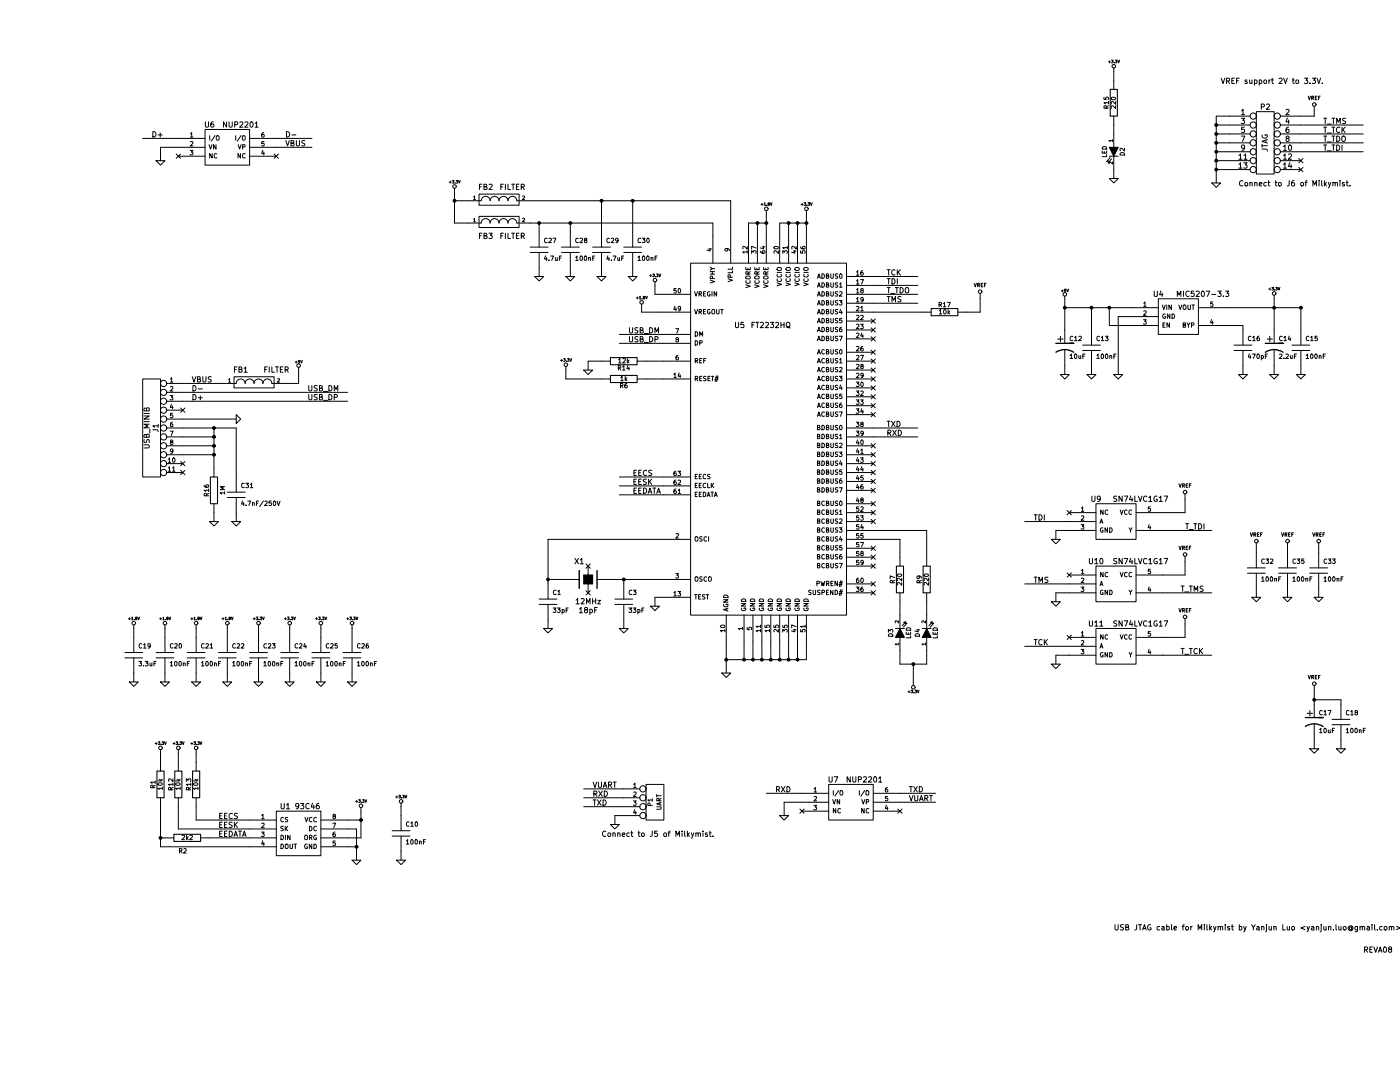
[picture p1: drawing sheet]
<svg xmlns="http://www.w3.org/2000/svg" width="279mm" height="216mm" viewBox="0 0 279 216" stroke-linecap="round" stroke-linejoin="round" font-family="sans-serif">
<g fill="none" stroke="#000" stroke-width=".2">
<path d="M220.3 19.4v.4l.4 .1v-.5h.4v.5M221.2 12.3h.4M221.4 12.1v.4M221.8 19.5a.52 .52 0 0 1 .8 .2 .45 .45 0 0 1-.4 .2 .45 .45 0 0 1-.4-.4zM221.8 12h.4l-.2 .2 .2 .1-.1 .2h-.3M222.3 13.6v4.2M222.4 12.5h.1M222.6 12h.3l-.2 .2 .2 .1v.2h-.3M223.1 12l.2 .5 .1-.5M243.7 15.6l.4 1.1 .3-1.1M244.8 16.2l.5-.1v-.4l-.5-.1v1.1M245 16.2l.4 .5"/>
<path d="M245.8 16.1h.4M246.4 15.6h-.6v1.1h.6M246.8 16.1h.4M247.3 15.6h-.5v1.1M248.9 16h-.3l-.1 .1 .4 .3v.2h-.4M249.4 16v.6h.5M249.9 16v.7M250.4 16h.3l.2 .2-.1 .4h-.4M250.4 16v1M251.3 16h.3l.2 .2v.4h-.5M251.3 16v1M252.3 16h.3l.2 .2v.3l-.2 .2-.4-.2z"/>
<path d="M253.2 16v.7M253.5 16l-.3 .2M253.7 16h.5M253.9 15.6v.9l.3 .2M255.3 15.7l.4-.1 .2 .3-.7 .8h.7M256.2 15.6l.3 1.1 .4-1.1M257.9 16h.4M258.1 15.6v.9l.2 .2M258.7 16.1l.1-.1 .3 .1v.5h-.4zM260.3 15.6h.7l-.4 .4 .3 .1v.5h-.6M261.1 19.2l.2 .7 .2-.7M261.4 16.6v.1"/>
<path d="M261.8 19.6l.3-.1v-.3h-.3v.7M261.9 15.6h.6l-.3 .4 .3 .1v.5h-.6M261.9 19.6l.3 .3M262.5 19.5h.2M262.8 15.6l.4 1.1 .3-1.1M262.8 19.2h-.3v.7h.3M263.1 19.5h.3M263.5 19.2h-.4v.7M263.9 16.6v.1M28.5 27.6h12.4M30.5 26.3a.54 .54 0 0 1 .6 .5 .54 .54 0 0 1-.6 .5zM31.1 32.1h1.8l-.9 .8z"/>
<path d="M31.6 26.9h.8M32 26.5v.8M35.2 30.7l.8 .9M35.6 31.2h5.3M36 30.7l-.8 .9M38 30h.5l-.3 .4h.3v.4h-.5M38 26.7l.3-.2v.8M38 28.3l.3-.1 .2 .3-.5 .6h.5M38 27.3h.5M40.9 25.8h8.9v7.1h-8.9zM40.9 29.4h-8.9v2.7M41 24.3v.9l.2 .2 .4-.2v-.9"/>
<path d="M41.7 28.9l.3 .8 .3-.8M41.8 27.1v.9M42.3 30.6v.9l-.5-.9v.9M42.6 24.3l-.3 .1-.2 .2v.6l.2 .2 .3-.1v-.5l-.3-.1-.2 .2M42.9 27l-.8 1.2M43.1 28.9v.8l-.5-.8v.8M43.2 27.2l.2-.1 .3 .1v.5l-.1 .2-.4-.1zM43.3 30.7a.39 .39 0 0 0-.6 .4 .39 .39 0 0 0 .6 .3M45.2 24.3v1.1l-.6-1.1v1.1M45.7 24.3v.9l.2 .2 .4-.2v-.9M46.8 24.9l.6-.1v-.4l-.6-.1v1.1M47 27.1v.9"/>
<path d="M47.5 28.9l.3 .8 .3-.8M47.9 24.4l.4-.1 .2 .3-.7 .8h.7M48 30.6v.9l-.5-.9v.9M48.1 27l-.8 1.2M48.4 27.2l.1-.1 .4 .1-.1 .7-.4-.1zM48.4 29.3h.5v-.4h-.5v.8M48.9 24.4l.4-.1 .2 .3-.7 .8h.7M48.9 30.7a.39 .39 0 0 0-.5 .4 .39 .39 0 0 0 .5 .3M49.8 27.6h12.5M49.8 29.4h12.5M49.8 31.2h5.3M50 24.4l.1-.1a.52 .52 0 0 1 .4 .6 .52 .52 0 0 1-.5 .4l-.1-.3z"/>
<path d="M50.9 24.6l.3-.3v1.1M50.9 25.4h.6M52.4 30l-.2 .6h.6M52.6 26.5l-.3 .2-.1 .5 .2 .1h.3v-.3l-.1-.2-.4 .2M52.6 30.3v.6M52.7 28.2h-.4l-.1 .5h.5v.3h-.5M54.7 30.7l.9 .9M55.6 30.7l-.9 .9M57 28l.4 1.1 .3-1.1M57.2 26.3a.54 .54 0 0 1 .6 .5 .54 .54 0 0 1-.6 .5zM58.1 28.6l.4-.1 .1-.4-.5-.1v1.1h.4l.2-.3-.3-.2M58.2 26.9h.9"/>
<path d="M59.1 28v.9l.3 .2 .4-.2v-.9M60.8 28.1h-.5a.44 .44 0 0 0 .5 .6l-.1 .4h-.5M89.6 36.3h.4M89.9 36.1v.4M90.2 36h.4l-.2 .2 .2 .1-.1 .2h-.3M90.7 37.6v6.9h5.3a.89 .89 0 0 1 .9-.9 .89 .89 0 0 1 .9 .9 .89 .89 0 0 1 .9-.9 .89 .89 0 0 1 .9 .9 .89 .89 0 0 1 .9-.9 .89 .89 0 0 1 .9 .9 .89 .89 0 0 1 .9-.9 .89 .89 0 0 1 .9 .9h39.1v8M90.8 36.5h.1M91 36h.3l-.1 .2 .1 .1v.2h-.3M91.5 36l.2 .5 .2-.5M94.5 39.3l.2-.2v.7M94.5 39.8h.4M95.6 38.7h8v2.3h-8z"/>
<path d="M95.7 37.3h.3M96.2 36.8h-.5v1M96.6 37.3l.5-.1v-.3l-.5-.1v1h.4l.2-.3-.3-.2M97.6 36.9l.4-.1 .2 .3-.6 .7h.6M100 37.3h.3M100.5 36.8h-.5v1M100.9 36.8v1M101.4 36.8v1h.5M102.1 36.8h.6M102.4 36.8v1M103.1 37.3h.3M103.6 36.8h-.5v1h.5"/>
<path d="M104 37.3h.5l.1-.4-.6-.1v1M104.3 39.2l.3-.1 .1 .2-.4 .5h.4M104.3 37.3l.3 .5M220 30.1v.4h.9v-.4M220.1 29.3a.47 .47 0 0 1 .5 0 .47 .47 0 0 1 .3 .4h-.9zM220.4 30.2v.3M220.8 21.6l-.1-.4-.3-.1-.1 .5h.9M220.9 30.8v.5h-.9M221.2 20.5h-.9l.3 .2M221.2 21.1l-.4 .3M221.2 20.2v.5M221.4 29.4h1.8l-.9 1.8z"/>
<path d="M221.4 35.6h1.8l-.9 .9zM221.4 31.2h1.8M221.6 31.4l-.7 .8 .4-.1M221.8 31.7l-.7 .8 .5-.1M222 28.1h-.7l.2 .2M222 32.3v.4l-.5-.4-.2 .1 .1 .3M222 27.9v.4M222.3 23.2v6.2M222.3 31.2v4.4M222.6 21.1v.6l-.6-.6-.3 .2 .1 .3M222.6 20.3v.5l-.6-.5-.3 .1 .1 .4M223.6 30.5a.47 .47 0 0 1 .6 0 .47 .47 0 0 1 .2 .4h-.9z"/>
<path d="M224.4 29.6v.5l-.6-.5-.3 .1 .1 .4M241.8 36.5h1.8l-.9 .9zM242.7 32.1h6.8M242.7 28.5h6.8M242.7 24.9h6.8M242.7 30.3h6.8M242.7 26.7h6.8M242.7 33.8h6.8M247.2 31l.4-.3v1.1M247.2 32.8l.4-.3v1.1M247.2 31.8h.7M247.2 33.6h.7"/>
<path d="M247.7 23.6h.7l-.4 .4 .3 .1v.5h-.6M247.7 27.2h.7l-.4 1M247.8 22.1l.3-.3v1.1M247.8 22.9h.6M248 36.1a.48 .48 0 0 0-.6 .5 .48 .48 0 0 0 .6 .4M248.2 32.5h.7l-.4 .4 .3 .1v.5h-.6M248.3 31l.3-.3v1.1M248.3 31.8h.6M248.3 25.4h-.5v.5l.5-.1v.6h-.5M248.4 29.4l-.2 .2h-.3l-.1-.6 .4-.1 .2 .2-.1 .6-.2 .3h-.2M248.5 36.5l.3-.1 .2 .2v.3l-.2 .2-.4-.2zM249.4 36.5h.5v.6"/>
<path d="M249.4 36.4v.7M249.5 23.2h-6.8v13.3M250.4 36.5h.4l.1 .6M250.4 36.4v.7M250.7 22.3h3.6v12.4h-3.6zM251.3 36.8l.5-.1v-.2l-.3-.1-.2 .2 .1 .5h.4M251.7 21.3h.5l.1-.4-.6-.1v1M251.9 29.7l.9 .1 .1 .3M251.9 28.8v.6M251.9 29.1h1M251.9 26.9a.49 .49 0 0 0 .5 .7 .49 .49 0 0 0 .4-.7h-.3v.2M252.6 28v.5"/>
<path d="M252.7 36.5l-.3-.1-.2 .2 .1 .4 .4 .1M252.7 20.9l.4-.1 .3 .3-.7 .7h.7M252.9 27.8l-1 .4 1 .4M253 36.4h.4M253.2 36v1l.2 .1M254.5 36.4h.4M254.6 36v1l.3 .1M255.2 36.5l.2-.1 .3 .1v.5h-.5zM255.5 32.1h4.1M255.5 28.5h16.6M255.5 24.9h16.6M255.5 30.3h16.6"/>
<path d="M255.5 26.7h16.6M255.5 33.8h4.1M256.1 29.2l.4-.3v1.1M256.1 31l.4-.3v1.1M256.1 32.8l.4-.3v1.1M256.1 30h.7M256.1 31.8h.7M256.1 33.6h.7M256.6 21.9l.5-.1 .2 .3-.7 .8h.7M256.9 27.6l-.3-.2 .1-.1 .5-.1v.3l-.6 .3 .1 .3 .2 .1 .4-.2-.2-.4M256.9 23.5l-.3 .8h.7M257.1 30.8l.5-.1 .2 .3-.7 .8h.7"/>
<path d="M257.2 25.4h-.3l-.2 .2-.1 .6 .3 .2h.3v-.6h-.3l-.3 .2M257.2 24v.7M257.3 36v1l-.4 .1M257.3 29l.1-.1a.52 .52 0 0 1 .4 .6 .52 .52 0 0 1-.5 .4l-.2-.3zM257.4 32.4l-.3 .8h.7M257.7 32.8v.8M258.3 36l-.3 .1-.2 .2-.1 .6 .3 .2 .3-.1v-.5h-.3l-.3 .2M259.2 33.4l.8 .9M259.2 31.6l.8 .9M259.7 36.5l.2-.1 .2 .2v.3l-.2 .2-.3-.2zM260 33.4l-.8 .9M260 31.6l-.8 .9"/>
<path d="M260.5 36.4h.4M260.9 36l-.3 .2v.9M262 37.1v-1.1l.4 .8 .3-.8v1.1M262.3 21.2v2h-6.8M263.2 36v.1M263.2 36.4v.7M263.8 36v1l.1 .1M264.2 25.4h.6M264.2 28.9h.6M264.2 27.2h.6M264.2 23.6h.6M264.3 36v1.1"/>
<path d="M264.4 36.7l.3 .4M264.5 23.6v1.1M264.5 25.4v1M264.5 27.2v1M264.5 28.9v1.1M264.7 36.4l-.4 .4M264.9 30.1h.8M264.9 28.3h.8M264.9 26.5h.8M264.9 24.8h.8M265.1 36.4l.2 .7M265.6 36.4l-.5 1.1"/>
<path d="M265.8 25.4h.6M265.8 28.9h.6M265.8 27.2h.6M265.8 23.6h.6M266 36.5h.4l.1 .6M266 36.4v.7M266.1 23.6v1.1M266.1 25.4v1M266.1 27.2v1M266.1 28.9v1.1M266.5 36.6l.1-.2 .3 .1v.6M266.8 28.9a.54 .54 0 0 1 .6 .6 .54 .54 0 0 1-.6 .5z"/>
<path d="M266.8 27.2a.54 .54 0 0 1 .6 .5 .54 .54 0 0 1-.6 .5zM266.8 24.7v-1.1l.3 .8 .4-.8v1.1M267.4 25.5a.48 .48 0 0 0-.7 .4 .48 .48 0 0 0 .7 .5M267.4 36v.1M267.4 36.4v.7M267.8 25.4v1M267.8 28.9v1.1M267.9 27.2h.3l.3 .1v.8l-.3 .1-.4-.1v-.6zM268 25.8l.5 .6M268.3 36.5l-.3-.1-.1 .2 .4 .2v.3h-.4M268.5 25.4l-.7 .6M268.6 23.7h-.6a.44 .44 0 0 0 .5 .6v.3h-.6"/>
<path d="M268.7 36.4h.4M268.8 36v1l.3 .1M269.4 37v.1M90.7 40.1h5.3a.89 .89 0 0 1 .9-.9 .89 .89 0 0 1 .9 .9 .89 .89 0 0 1 .9-.9 .89 .89 0 0 1 .9 .9 .89 .89 0 0 1 .9-.9 .89 .89 0 0 1 .9 .9 .89 .89 0 0 1 .9-.9 .89 .89 0 0 1 .9 .9h42.6v12.4M94.5 43.8l.2-.3v.8M94.5 44.3h.4M95.6 43.2h8v2.2h-8zM95.7 47h.3M96.2 46.5h-.5v1.1M96.6 47h.5v-.4l-.5-.1v1.1h.4l.2-.4-.3-.2M97.6 46.5h.6l-.3 .4 .3 .1v.5h-.6M100 47h.3"/>
<path d="M100.5 46.5h-.5v1.1M100.9 46.5v1.1M101.4 46.5v1.1h.5M102.1 46.5h.6M102.4 46.5v1.1M103.1 47h.3M103.6 46.5h-.5v1.1h.5M104 47.1l.5-.1 .1-.4-.6-.1v1.1M104.3 43.6l.3-.1 .1 .3-.4 .5h.4M104.3 47.1l.3 .5M105.8 50.4h3.6M105.8 49.3h3.6"/>
<path d="M106.7 55.2h1.8l-.9 .9zM107.6 44.5v4.8M107.6 50.4v4.8M108.9 51l-.2 .7h.5M109.1 51.4v.6M109.2 47.6a.39 .39 0 0 0-.5 .4 .39 .39 0 0 0 .5 .3M109.6 47.6l.3-.1 .2 .3-.6 .6h.6M109.6 51.9v.1M109.9 51.1h.6l-.4 .9M110.4 47.5h.5l-.3 .9M110.8 51.4l.1 .5h.3M111.2 51.4v.6"/>
<path d="M111.6 51.5h.3M112 50.4h3.6M112 49.3h3.6M112.1 51.1h-.5v.9M112.9 55.2h1.8l-.9 .9zM113.8 44.5v4.8M113.8 50.4v4.8M114.9 51.4l.2-.3v.9M114.9 52h.5M115.4 47.6a.39 .39 0 0 0-.5 .4 .39 .39 0 0 0 .5 .3M115.8 47.6l.3-.1 .2 .3-.6 .6h.6M115.8 51.2l.1-.1a.44 .44 0 0 1 .4 .4 .44 .44 0 0 1-.4 .4l-.2-.3z"/>
<path d="M116.7 51.2l.1-.1a.44 .44 0 0 1 .3 .4 .44 .44 0 0 1-.4 .4l-.1-.3zM116.8 47.9l-.1-.3 .3-.1 .1 .3-.5 .3 .2 .3 .3-.1-.1-.4M117.5 51.5l.3-.1 .1 .6M117.5 51.4v.6M118.3 50.4h3.5M118.3 49.3h3.5M118.3 51.5h.3M118.7 51.1h-.4v.9M119.2 55.2h1.7l-.9 .9zM120 40.1v9.2M120 50.4v4.8M121.3 51l-.2 .7h.5"/>
<path d="M121.5 51.4v.6M121.6 47.6a.39 .39 0 0 0-.5 .4 .39 .39 0 0 0 .5 .3M122 47.6l.3-.1 .2 .3-.6 .6h.6M122 51.9v.1M122.3 51.1h.6l-.3 .9M123.3 51.4v.5h.4M123.4 47.9l-.2 .2-.3-.1v-.4l.3-.1 .2 .2-.1 .5-.4 .2M123.7 51.4v.6M124.1 51.5h.3M124.5 50.4h3.5M124.5 49.3h3.5M124.5 51.1h-.4v.9"/>
<path d="M125.4 55.2h1.8l-.9 .9zM126.3 40.1v9.2M126.3 50.4v4.8M127 59.5h.4M127.2 59.2v.5M127.3 51.4l.3-.3v.9M127.3 52h.5M127.6 59.3l.2-.2v.6M127.6 59.7h.3M127.9 47.6a.39 .39 0 0 0-.6 .4 .39 .39 0 0 0 .6 .3M128.2 59.6v.1M128.2 47.5h.5l-.3 .4 .3 .1v.3h-.5"/>
<path d="M128.3 51.2l.1-.1a.44 .44 0 0 1 .3 .4 .44 .44 0 0 1-.4 .4l-.1-.3zM128.5 59.4l-.1-.2 .2-.1 .1 .1-.3 .2 .1 .3 .2-.2-.1-.1M128.8 59.1l.2 .6 .2-.6M129.1 51.2l.1-.1a.44 .44 0 0 1 .4 .4 .44 .44 0 0 1-.4 .4l-.2-.3zM129.1 47.6l.2-.1a.44 .44 0 0 1 .3 .5 .44 .44 0 0 1-.4 .4l-.1-.3zM129.6 55h.5M129.9 54.8v.4M129.9 51.5l.4-.1v.6M129.9 51.4v.6M130.2 54.7h.4l-.2 .2 .2 .1-.1 .2h-.3M130.7 56.2v2.5h7.1M130.7 51.5h.3"/>
<path d="M130.8 55.2h.1M131 54.7h.4l-.2 .2 .2 .1-.1 .2h-.3M131.2 51.1h-.5v.9M131.5 54.7l.2 .5 .2-.5M134.9 57.6h-.4v.4h.4v.4h-.4M135.4 57.7l.1-.1a.44 .44 0 0 1 .4 .4 .44 .44 0 0 1-.4 .4l-.2-.3zM137.8 52.5h31.1v70.2h-31.1zM138.6 58.2l.3 .9 .3-.9M139.5 58.7l.4-.1 .1-.3-.5-.1v.9M139.7 58.7l.3 .4M140.4 58.6h.3M140.8 58.2h-.4v.9h.4"/>
<path d="M141.4 49.7h.6M141.7 58.3a.4 .4 0 0 0-.5 .3 .4 .4 0 0 0 .5 .4v-.3h-.2M141.7 49.6v.5l-.6-.2M141.7 55.9l.9 .3-.9 .3M141.7 53.3l.5 .3-.5 .3M141.7 54.7h.9M141.7 54.2h.9M142.1 58.2v.9M142.2 54.2v.5M142.2 55.6v-.4l-.4-.1-.1 .5h.9M142.2 53.6h.4M143 58.2v.9l-.5-.9v.9"/>
<path d="M145.1 49.6l.1 .2v.2l-.4 .1-.1-.3 .1-.2h.5l.3 .4M145.3 55.6l.9 .3-.9 .3M145.8 55.3l-.1-.4h-.3l-.1 .4h.9M146.2 54v.4h-.9M146.2 53.3v.4h-.9M148.8 56.8l.9 .3-.9 .3M148.8 53.4v.4h.9v-.4M148.9 55.2l.6-.1 .2 .1v.3l-.2 .2-.5-.1zM148.9 56a.39 .39 0 0 0 .4 .5 .39 .39 0 0 0 .3-.5M149.1 50.3h-.9l.3 .2M149.1 49.2v.5l-.6-.5-.3 .1 .1 .4M149.1 50v.5"/>
<path d="M149.3 53.5v.3M149.3 54.7v-.4l-.4-.1-.1 .5h.9M149.7 54.2l-.4 .3M150 50.6v-.6l.3 .3 .1-.2h.4v.5M150.6 56.8l.9 .3-.9 .3M150.6 53.4v.4h.9v-.4M150.7 55.2l.5-.1 .3 .1v.3l-.3 .2-.5-.1zM150.7 56a.39 .39 0 0 0 .4 .5 .39 .39 0 0 0 .3-.5M150.9 49.5l-.9-.4v.6M151.1 53.5v.3M151.1 54.7v-.4l-.4-.1-.1 .5h.9M151.2 44.5v8"/>
<path d="M151.5 54.2l-.4 .3M151.8 50.1l.2 .4h.5l.2-.1-.1-.3-.3-.1-.2 .2 .2 .3M151.9 40.8h.4M152.1 49.3h.6M152.1 40.6v.4M152.4 49.1v.6l-.7-.2M152.4 56.8l.9 .3-.9 .3M152.4 53.4v.4h.9v-.4M152.5 55.2l.5-.1 .3 .1v.3l-.3 .2-.5-.1zM152.5 56a.39 .39 0 0 0 .3 .5 .39 .39 0 0 0 .4-.5M152.5 40.6l.2-.1v.5M152.5 41h.3"/>
<path d="M152.8 53.5v.3M152.9 54.7l-.1-.4-.3-.1-.1 .5h.9M152.9 42v10.5M152.9 44.5h-3.5v8M153 40.9v.1M153.3 54.2l-.4 .3M153.4 40.7l-.1-.2h.2l.1 .1-.3 .1 .1 .3 .2-.1-.1-.2M153.7 40.5l.2 .5 .2-.5M154.5 49.3a.52 .52 0 0 1 .8 .2 .45 .45 0 0 1-.4 .2 .45 .45 0 0 1-.4-.4zM155.1 56.4l.9 .3-.9 .3M155.1 54.4h.9M155.1 53.5l.6-.1 .2 .1 .1 .3-.3 .2-.5-.1z"/>
<path d="M155.2 55.6a.39 .39 0 0 0 .3 .6 .39 .39 0 0 0 .4-.6M155.2 54.7a.39 .39 0 0 0 .3 .6 .39 .39 0 0 0 .4-.6M155.3 50v.6l-.6-.6-.3 .2 .1 .3M156.2 50.6v-.6l.4 .3 .1-.2h.3v.5M156.8 56.4l.9 .3-.9 .3M156.8 54.4h.9M156.9 53.5l.6-.1 .2 .1v.3l-.2 .2-.5-.1zM156.9 55.6a.39 .39 0 0 0 .4 .6 .39 .39 0 0 0 .3-.6M156.9 54.7a.39 .39 0 0 0 .4 .6 .39 .39 0 0 0 .3-.6M157.1 49.4h-.9l.3 .3M157.1 49.2v.5M157.4 44.5v8"/>
<path d="M158.3 50.1h.6M158.6 50v.5l-.6-.2M158.6 56.4l.9 .3-.9 .3M158.6 54.4h.9M158.7 53.5l.5-.1 .3 .1v.3l-.3 .2-.4-.1zM158.7 55.6a.39 .39 0 0 0 .4 .6 .39 .39 0 0 0 .3-.6M158.7 54.7a.39 .39 0 0 0 .4 .6 .39 .39 0 0 0 .3-.6M158.9 49.2v.5l-.6-.5-.3 .1 .1 .4M159.2 44.5v8M159.8 50.1v.4h.4v-.4h.4v.4M159.8 49.3l.2 .3 .5 .1 .2-.2-.1-.3h-.3l-.2 .1 .2 .4M159.9 40.8h.4"/>
<path d="M160.1 40.6v.4M160.4 56.4l.9 .3-.9 .3M160.4 54.4h.9M160.5 53.5l.5-.1 .3 .1v.3l-.3 .2-.5-.1zM160.5 40.5h.3l-.2 .2 .2 .1v.2l-.3-.1M160.5 55.6a.39 .39 0 0 0 .3 .6 .39 .39 0 0 0 .4-.6M160.5 54.7a.39 .39 0 0 0 .3 .6 .39 .39 0 0 0 .4-.6M160.9 42v10.5M160.9 44.5h-5.3v8M161 40.9v.1M161.2 40.5h.4l-.2 .2 .2 .1-.1 .2-.3-.1M161.7 40.5l.2 .5 .2-.5"/>
<path d="M163.1 55.5l.3-.9 .3 .9M163.1 57.3l.3-.9 .3 .9M163.1 59.1l.3-.9 .3 .9M163.2 55.3h.4M163.2 57.1h.4M163.2 58.8h.4M164 54.6a.45 .45 0 0 1 .5 .5 .45 .45 0 0 1-.5 .4zM164 56.4a.45 .45 0 0 1 .5 .5 .45 .45 0 0 1-.5 .4zM164 58.2a.45 .45 0 0 1 .5 .4 .45 .45 0 0 1-.5 .5zM164 60a.45 .45 0 0 1 .5 .4 .45 .45 0 0 1-.5 .5zM164.9 55.1l.4-.1v-.3l-.4-.1v.9h.4l.1-.3-.2-.1M164.9 56.8h.4v-.3l-.4-.1v.9h.4l.1-.3-.2-.2"/>
<path d="M164.9 58.6h.4v-.3l-.4-.1v.9h.4l.1-.3-.2-.2M165.8 54.6v.8l.2 .1 .3-.1v-.8M165.8 56.4v.7l.2 .2 .3-.2v-.7M165.8 58.2v.7l.2 .2 .3-.2v-.7M165.8 60v.7l.2 .2 .3-.2v-.7M167.2 54.7h-.4l-.1 .3a.35 .35 0 0 1 .4 .1 .35 .35 0 0 1 0 .4h-.4M167.2 56.5h-.4l-.1 .3a.35 .35 0 0 1 .4 .1 .35 .35 0 0 1 0 .4h-.4M167.2 58.3h-.4l-.1 .2a.35 .35 0 0 1 .4 .2 .35 .35 0 0 1 0 .4h-.4M167.5 60h.5l-.3 .3 .3 .1v.4h-.5M167.6 56.7l.2-.3v.9M167.6 58.3l.3-.1 .1 .3-.5 .6h.5M167.6 57.3h.4"/>
<path d="M167.6 54.7l.1-.1a.44 .44 0 0 1 .4 .5 .44 .44 0 0 1-.4 .4l-.1-.3zM168.9 58.7h14.3M168.9 57h14.3M168.9 55.2h14.3M170.9 54.3l.3-.3v.9M170.9 56.1l.3-.3v.9M170.9 57.8l.3-.2v.9M170.9 59.6l.3-.2v.8M170.9 54.9h.5M170.9 56.7h.5M170.9 58.5h.5M171.7 55.8h.6l-.4 .9"/>
<path d="M171.9 58l-.1-.3 .3-.1 .1 .3-.4 .2 .1 .4 .4-.2-.2-.3M172.2 54l-.4 .2v.5l.1 .2 .3-.1 .1-.3-.2-.1-.3 .1M172.3 59.7l-.2 .2h-.2l-.1-.5h.3l.2 .1-.1 .5-.3 .2M177 59.2h.7M177 57.4h.7M177 55.6h.7M177 53.8h.7M177.3 53.8v1.1M177.3 55.6v1.1M177.3 57.4v1M177.3 59.2v1M177.8 58.6h.8"/>
<path d="M178 55.6a.54 .54 0 0 1 .6 .5 .54 .54 0 0 1-.6 .6zM178.6 53.9a.48 .48 0 0 0-.7 .5 .48 .48 0 0 0 .7 .4M178.7 57.4h.6M179 57.4v1M179.1 53.8v1.1M179.1 55.6v1.1M179.2 54.3l.5 .6M179.6 57.4a.54 .54 0 0 1 .7 .5 .54 .54 0 0 1-.7 .5zM179.7 53.8l-.6 .6M179.8 59.2l-.6 .1a.44 .44 0 0 0 .5 .5v.4h-.5M180.7 57.5l.2-.1 .4 .1 .1 .6-.2 .3h-.3l-.2-.1zM194.4 56.5l.2 .7 .3-.7"/>
<path d="M195.1 56.9h.3v-.3l-.3-.1v.7M195.3 56.9l.2 .3M195.6 58.6v3.7h-4.4M195.8 56.9h.3M196.2 56.5h-.4v.7h.4M196.5 56.9h.2M196.8 56.5h-.3v.7M211.8 58h.4M212 57.8v.4M212.5 59.1v9.4M212.7 57.7h-.2l-.1 .2h.3v.2l-.3 .1M212.9 57.7l.2 .5 .2-.5"/>
<path d="M230.4 58.1v.9l.2 .2 .4-.2v-.9M231.2 59.6h8v7.1h-8zM231.7 58l-.3 .8h.7M231.9 58.4v.8M235 59.2v-1.1l.3 .8 .4-.8v1.1M236.2 58.1v1.1M237.3 58.2a.48 .48 0 0 0-.7 .4 .48 .48 0 0 0 .7 .5M238.3 58.1h-.5l-.1 .5h.5l.1 .5h-.6M238.7 58.2l.4-.1 .2 .3-.6 .8h.6M239.8 58.2l.2-.1a.52 .52 0 0 1 .4 .5 .52 .52 0 0 1-.5 .5l-.2-.4zM240.7 58.1h.7l-.4 1.1M241.8 58.7h.8"/>
<path d="M243 58.1h.7l-.4 .4 .3 .1v.5h-.6M244.1 59.1v.1M244.6 58.1h.6l-.3 .4 .3 .1v.5h-.6M253.2 57.7h.4M253.4 57.5v.4M253.8 57.3h.4l-.2 .3h.2l-.1 .3-.3-.1M254.3 58.9v9.6M254.4 57.8v.1M254.6 57.3h.3l-.2 .3h.2v.3l-.3-.1M255.1 57.3l.2 .6 .1-.6M28.5 75.6h3.5v19.6h-3.5zM33.3 78.3h36.1"/>
<path d="M34 78.9h.5l-.3 .3 .3 .1v.4h-.5M34 75.6l.3-.2v.8M34 77.2l.3-.1 .2 .3-.5 .6h.5M34 76.2h.5M38.4 75.2l.3 1 .4-1M38.5 76.9a.54 .54 0 0 1 .6 .6 .54 .54 0 0 1-.6 .5zM38.5 78.7a.54 .54 0 0 1 .6 .5 .54 .54 0 0 1-.6 .6zM39.4 75.7l.5-.1v-.3l-.5-.1v1h.4l.2-.3-.2-.2M39.6 77.6h.8M39.6 79.4h.8M40 79v.8M40.5 75.2v.8l.2 .2 .4-.2v-.8"/>
<path d="M42.2 75.2l-.6 .1a.44 .44 0 0 0 .5 .5v.4h-.6M45.6 75.8l.2-.2v.7M45.6 76.3h.4M46.7 75.2h8v2.2h-8zM46.8 73.7h.3M47.3 73.2h-.5v1.1M47.7 73.7h.5v-.4l-.5-.1v1.1h.4l.2-.4-.2-.2M48.7 73.5l.3-.3v1.1M48.7 74.3h.6M52.8 73.7h.4M53.4 73.2h-.6v1.1M53.7 73.2v1.1"/>
<path d="M54.3 73.2v1.1h.5M55 73.2h.6M55.3 73.2v1.1M55.4 75.6h.3l.1 .2-.4 .5h.4M55.9 73.7h.4M56.5 73.2h-.6v1.1h.6M56.9 73.8l.5-.1 .1-.4-.6-.1v1.1M57.2 73.8l.3 .5M58.9 72.3h.4M59.1 72v.5M59.6 73.3v3.2h-5.3a.89 .89 0 0 0-.9-.9 .89 .89 0 0 0-.9 .9 .89 .89 0 0 0-.9-.9 .89 .89 0 0 0-.9 .9 .89 .89 0 0 0-.9-.9 .89 .89 0 0 0-.9 .9 .89 .89 0 0 0-.9-.9 .89 .89 0 0 0-.9 .9h-13.8M59.8 71.9h-.2l-.1 .3h.3v.1l-.3 .1"/>
<path d="M60 71.9l.2 .6 .2-.6M61.6 78.7v.9l.2 .2 .4-.2v-.9M61.6 76.9v.9l.2 .2 .4-.2v-.9M63.3 78.8h-.6a.44 .44 0 0 0 .6 .6l-.1 .3h-.5M63.3 77h-.6a.44 .44 0 0 0 .6 .6l-.1 .4h-.5M63.8 79.2h.4l.1-.4-.5-.1v1.1h.4l.2-.4-.3-.2M63.8 77.5l.4-.1 .1-.4-.5-.1v1.1h.4l.2-.4-.3-.1M64.6 79.9h.8M64.6 78.1h.8M65.6 78.7a.54 .54 0 0 1 .7 .5 .54 .54 0 0 1-.7 .6zM65.6 76.9a.54 .54 0 0 1 .7 .6 .54 .54 0 0 1-.7 .5zM66.7 79.3l.5-.1 .1-.4-.6-.1v1.1"/>
<path d="M66.7 78v-1.1l.4 .8 .3-.8v1.1M111.9 71.9h.4M112.1 71.7v.4M112.5 71.6h.3l-.2 .2 .2 .1v.2l-.3-.1M112.9 73.1v2.5h8.9M113 72v.1M113.2 71.6h.4l-.2 .2 .2 .1-.1 .2-.3-.1M113.7 71.6l.2 .5 .2-.5M116.5 73.8h1.8l-.9 .9zM121.8 72.1h-4.4v1.7M123.4 73.4h.4l.1-.4h-.5v.8M123.5 71.8l.2-.3v.9"/>
<path d="M123.5 72.4h.5M123.6 66.7h14.2M123.6 68.5h14.2M123.6 73.4l.3 .4M123.8 77l.5-.1v-.3l-.5-.1v.9M123.9 75.4l.2-.3v.9M123.9 76h.5M124 77l.3 .4M124.3 73.2l.2-.2v.8M124.3 73.8h.5M124.3 71.6l.3-.1 .2 .3-.5 .6h.5M124.8 75.1v.9"/>
<path d="M124.9 75.6l.2 .4M125.1 76.5l-.4 .2v.5l.1 .2 .3-.1 .1-.3-.2-.2-.3 .2M125.1 75.4l-.3 .3M125.2 71.5v.9M125.3 72.1l.2 .3M125.3 72.9l-.2 .7h.5M125.5 73.3v.5M125.5 71.8l-.3 .4M125.6 67.2v.8l.2 .2 .4-.2v-.8M125.6 65.4v.9l.2 .1 .4-.1v-.9M127.2 72.1h10.6M127.2 75.6h10.6"/>
<path d="M127.3 67.2l-.6 .1a.44 .44 0 0 0 .6 .5l-.1 .4h-.5M127.3 65.4l-.6 .1a.44 .44 0 0 0 .6 .5l-.1 .4h-.5M127.8 67.7l.4-.1 .1-.3-.5-.1v1h.4l.2-.3-.3-.2M127.8 65.9l.4-.1 .1-.3-.5-.1v1h.4l.2-.3-.3-.2M128 60.7v1.6h9.8M128.6 68.3h.8M128.6 66.6h.8M129.6 67.2a.54 .54 0 0 1 .7 .5 .54 .54 0 0 1-.7 .5zM129.6 65.4a.54 .54 0 0 1 .7 .5 .54 .54 0 0 1-.7 .5zM130.7 67.7h.5l.1-.4-.6-.1v1M130.7 66.4v-1l.4 .7 .3-.7v1M134.5 74.7l.2-.2v.9"/>
<path d="M134.5 75.4h.5M134.7 61.1l-.2 .6h.5M134.9 65.6h.5l-.3 .9M134.9 61.4v.6M135.1 67.7l-.2-.3h.3l.2 .3-.5 .2 .2 .3 .3-.1-.2-.4M135.3 70.9l-.4 .2v.5l.2 .2 .3-.1v-.3l-.2-.2-.3 .2M135.5 74.4l-.2 .7h.6M135.7 74.8v.6M135.8 61.5l-.1 .2-.3-.1v-.4l.3-.1 .1 .2v.5l-.4 .2M138.6 61.8l.3 .8 .3-.8M138.7 72h.5v-.4l-.5-.1v.9M138.7 66.2a.45 .45 0 0 1 .5 .4 .45 .45 0 0 1-.5 .5z"/>
<path d="M138.7 68a.45 .45 0 0 1 .5 .4 .45 .45 0 0 1-.5 .5zM138.7 75.6l.5-.1v-.3l-.5-.1v.9M139 72l.2 .4M139 75.6l.2 .4M139.5 62.2h.4l.1-.4h-.5v.8M139.6 67.1v-.9l.3 .6 .3-.6v.9M139.6 68.4h.5v-.3l-.5-.1v.9M139.6 72h.3M139.6 75.5h.3M139.7 62.2l.3 .4M140.1 71.5h-.5v.9h.5M140.1 75.1h-.5v.9h.5"/>
<path d="M140.4 62.2h.3M140.4 72h.3M140.8 61.8h-.4v.8h.4M140.9 71.5h-.5v.9M140.9 75.1h-.4l-.1 .3a.35 .35 0 0 1 .4 .2 .35 .35 0 0 1 0 .3h-.4M141.3 75.5h.3M141.7 61.8a.4 .4 0 0 0-.5 .4 .4 .4 0 0 0 .5 .4v-.3h-.2M141.7 75.1h-.4v.9h.4M142 75.1h.5M142.1 61.9l.2-.1 .3 .1-.1 .7-.4-.1zM142.2 75.1v.9M142.6 75.8h.7"/>
<path d="M142.7 75.4h.7M143 75l-.3 1.2M143 61.8v.7l.2 .1 .3-.1v-.7M143.3 75l-.3 1.2M143.8 61.8h.5M144.1 61.8v.8M146.8 64.3v.9l.2 .2 .4-.2v-.9M148.4 64.3h-.5v.5h.5v.5h-.5M150.1 64.8h.3M150.6 64.3h-.5v1.1M150.8 64.3h.6M151.1 64.3v1.1"/>
<path d="M151.7 64.4l.5-.1 .2 .3-.7 .8h.7M152.8 64.4l.4-.1 .2 .3-.7 .8h.7M153.7 64.3h.7l-.4 .4 .3 .1v.5h-.6M154.8 64.4l.4-.1 .2 .3-.7 .8h.7M155.9 64.8h.6M155.9 64.3v1.1M156.5 64.3v1.1M157.1 64.4l.3-.1 .2 .2v.7l-.2 .2-.4-.2-.1-.5zM157.1 65.1l.6 .4M163.1 77.8l.3-.9 .3 .9M163.1 62.6l.3-.8 .3 .8M163.1 64.4l.3-.9 .3 .9"/>
<path d="M163.1 79.5l.3-.9 .3 .9M163.1 66.2l.3-.9 .3 .9M163.1 68l.3-.9 .3 .9M163.1 70.6l.3-.8 .3 .8M163.1 72.4l.3-.9 .3 .9M163.1 74.2l.3-.9 .3 .9M163.1 60.9l.3-.9 .3 .9M163.1 76l.3-.9 .3 .9M163.2 77.5h.4M163.2 62.4h.4M163.2 64.2h.4M163.2 79.3h.4"/>
<path d="M163.2 65.9h.4M163.2 67.7h.4M163.2 70.4h.4M163.2 72.2h.4M163.2 73.9h.4M163.2 60.6h.4M163.2 75.7h.4M164 61.8a.45 .45 0 0 1 .5 .4 .45 .45 0 0 1-.5 .4zM164 63.5a.45 .45 0 0 1 .5 .5 .45 .45 0 0 1-.5 .4zM164 65.3a.45 .45 0 0 1 .5 .5 .45 .45 0 0 1-.5 .4zM164 67.1a.45 .45 0 0 1 .5 .4 .45 .45 0 0 1-.5 .5zM164.5 77a.39 .39 0 0 0-.5 .3 .39 .39 0 0 0 .5 .4"/>
<path d="M164.5 78.7a.39 .39 0 0 0-.5 .4 .39 .39 0 0 0 .5 .3M164.5 69.8a.39 .39 0 0 0-.5 .4 .39 .39 0 0 0 .5 .4M164.5 71.6a.39 .39 0 0 0-.5 .4 .39 .39 0 0 0 .5 .3M164.5 73.4a.39 .39 0 0 0-.5 .4 .39 .39 0 0 0 .5 .3M164.5 75.2a.39 .39 0 0 0-.5 .3 .39 .39 0 0 0 .5 .4M164.9 77.3h.4v-.3l-.4-.1v.9h.4l.1-.3-.2-.2M164.9 62.2l.4-.1v-.3h-.4v.8h.4l.1-.2-.2-.2M164.9 64l.4-.1v-.3l-.4-.1v.9h.4l.1-.3-.2-.1M164.9 79.1l.4-.1v-.3l-.4-.1v.9h.4l.1-.3-.2-.1M164.9 65.7h.4v-.3l-.4-.1v.9h.4l.1-.3-.2-.2M164.9 67.5h.4v-.3l-.4-.1v.9h.4l.1-.3-.2-.2M164.9 70.2l.4-.1v-.3h-.4v.8h.4l.1-.2-.2-.2"/>
<path d="M164.9 72l.4-.1v-.3l-.4-.1v.9h.4l.1-.3-.2-.1M164.9 73.7h.4v-.3l-.4-.1v.9h.4l.1-.3-.2-.2M164.9 60.4h.4v-.3l-.4-.1v.9h.4l.1-.3-.2-.2M164.9 75.5h.4v-.3l-.4-.1v.9h.4l.1-.3-.2-.2M165.8 76.9v.7l.2 .2 .3-.2v-.7M165.8 61.8v.7l.2 .1 .3-.1v-.7M165.8 63.5v.8l.2 .1 .3-.1v-.8M165.8 78.6v.8l.2 .1 .3-.1v-.8M165.8 65.3v.7l.2 .2 .3-.2v-.7M165.8 67.1v.7l.2 .2 .3-.2v-.7M165.8 69.8v.7l.2 .1 .3-.1v-.7M165.8 71.5v.8l.2 .1 .3-.1v-.8"/>
<path d="M165.8 73.3v.7l.2 .2 .3-.2v-.7M165.8 75.1v.7l.2 .2 .3-.2v-.7M167.2 76.9h-.4l-.1 .3a.35 .35 0 0 1 .4 .1 .35 .35 0 0 1 0 .4h-.4M167.2 61.8h-.4l-.1 .3a.35 .35 0 0 1 .4 .1 .35 .35 0 0 1 0 .4h-.4M167.2 63.6h-.4l-.1 .3a.35 .35 0 0 1 .4 .1 .35 .35 0 0 1 0 .4h-.4M167.2 78.7h-.4l-.1 .3a.35 .35 0 0 1 .4 .1 .35 .35 0 0 1 0 .4h-.4M167.2 65.4h-.4l-.1 .2a.35 .35 0 0 1 .4 .2 .35 .35 0 0 1 0 .4h-.4M167.2 67.1h-.4l-.1 .3a.35 .35 0 0 1 .4 .2 .35 .35 0 0 1 0 .3h-.4M167.2 69.8h-.4l-.1 .3a.35 .35 0 0 1 .4 .1 .35 .35 0 0 1 0 .4h-.4M167.2 71.6h-.4l-.1 .3a.35 .35 0 0 1 .4 .1 .35 .35 0 0 1 0 .4h-.4M167.2 73.4h-.4l-.1 .2a.35 .35 0 0 1 .4 .2 .35 .35 0 0 1 0 .4h-.4M167.2 60h-.4l-.1 .3a.35 .35 0 0 1 .4 .2 .35 .35 0 0 1 0 .3h-.4"/>
<path d="M167.2 75.1h-.4l-.1 .3a.35 .35 0 0 1 .4 .2 .35 .35 0 0 1 0 .3h-.4M167.5 67.1h.6l-.4 .9M167.5 75.1h.5l-.3 .3 .3 .1v.4h-.5M167.6 71.8l.2-.3v.9M167.6 73.4l.3-.1 .1 .3-.5 .6h.5M167.6 72.4h.4M167.6 69.8h.1a.44 .44 0 0 1 .4 .4 .44 .44 0 0 1-.4 .4l-.1-.3zM167.7 76.8l-.1 .7h.5M167.7 61.7l-.1 .7h.5M168 65.3l-.4 .2v.5l.1 .2 .3-.1v-.3l-.1-.2-.3 .2M168 62.1v.5M168 77.2v.6"/>
<path d="M168 63.5h-.4v.5h.4v.3h-.4M168 78.6h-.4v.5h.4v.3h-.4M168.9 62.3h16.9M168.9 72.1h5.4M168.9 75.6h5.4M168.9 60.5h14.3M168.9 77.4h5.4M168.9 64.1h5.4M168.9 79.2h5.4M168.9 65.8h5.4M168.9 67.6h5.4M168.9 70.3h5.4"/>
<path d="M168.9 73.8h5.4M170.9 76.2h.5l-.3 .4 .3 .1v.3h-.5M170.9 78h.5l-.3 .4h.3v.4h-.5M170.9 79.8h.5l-.3 .3 .3 .1v.4h-.5M170.9 61.2l.4-.1 .1 .3-.5 .6h.5M170.9 63l.4-.1 .1 .3-.5 .6h.5M170.9 64.8l.4-.1 .1 .3-.5 .6h.5M170.9 66.6l.4-.1 .1 .2-.5 .7h.5M170.9 69.2l.4-.1 .1 .3-.5 .6h.5M170.9 71l.4-.1 .1 .3-.5 .6h.5M170.9 72.8l.4-.1 .1 .3-.5 .6h.5M170.9 74.6l.4-.1 .1 .2-.5 .7h.5"/>
<path d="M170.9 60.2h.5M171.7 64.7h.6l-.3 .3 .2 .1v.4h-.5M171.7 79.8h.6l-.3 .3 .2 .1v.4h-.5M171.7 70.9h.6l-.4 .9M171.8 61.4l.2-.3v.9M171.8 63l.3-.1 .2 .3-.6 .6h.6M171.8 78.1l.3-.1 .2 .3-.6 .6h.6M171.8 62h.5M171.9 76.3l.1-.1a.44 .44 0 0 1 .3 .5 .44 .44 0 0 1-.4 .4l-.1-.3zM171.9 73.1l-.1-.3 .3-.1 .1 .3-.4 .2 .1 .4 .4-.2-.2-.3M172 66.4l-.2 .7h.5M172.2 69.1l-.4 .2v.6l.1 .1 .3-.1 .1-.3-.2-.1-.3 .1"/>
<path d="M172.2 66.8v.6M172.3 74.9l-.2 .1h-.2l-.1-.4 .3-.1 .2 .1-.1 .5-.3 .3M173.8 78.8l.9 .8M173.8 77l.9 .8M173.8 75.2l.9 .8M173.8 73.4l.9 .9M173.8 71.6l.9 .9M173.8 69.9l.9 .8M173.8 67.2l.9 .8M173.8 65.4l.9 .9M173.8 63.6l.9 .9M174.7 78.8l-.9 .8"/>
<path d="M174.7 77l-.9 .8M174.7 75.2l-.9 .8M174.7 73.4l-.9 .9M174.7 71.6l-.9 .9M174.7 69.9l-.9 .8M174.7 67.2l-.9 .8M174.7 65.4l-.9 .9M174.7 63.6l-.9 .9M178 60.2v-1l.4 .7 .3-.7v1M187.4 60.8h.4l.1-.4-.5-.1v.9M187.5 62l.2-.2v.8M187.5 62.6h.5"/>
<path d="M187.6 60.8l.3 .4M188.3 60.6l.2-.3v.9M188.3 61.2h.5M188.4 61.8h.1a.44 .44 0 0 1 .3 .4 .44 .44 0 0 1-.4 .4l-.1-.3zM189.1 60.3h.6l-.4 .9M189.2 61.8v.8M189.3 62.3l.2 .3M189.5 62.1l-.3 .3M211.1 67.7h1.1M211.6 74.7h1.8l-.9 .9zM211.6 67.1v1.1M212.5 61.4h18.7"/>
<path d="M212.5 69.8v4.9M213.6 70.9l.2-.3v.9M213.6 71.5h.5M214.1 67.2a.39 .39 0 0 0-.5 .3 .39 .39 0 0 0 .5 .4M214.5 67.4l.2-.3v.9M214.5 68h.5M214.5 70.7l.1-.1a.44 .44 0 0 1 .3 .5 .44 .44 0 0 1-.4 .4l-.1-.3zM215.3 67.2l.3-.1 .2 .3-.5 .6h.5M215.3 70.9v.6l.4-.1M215.7 70.9v.6M216.1 69.9h3.5M216.1 68.9h3.5"/>
<path d="M216.1 71.1h.3M216.5 70.6h-.4v.9M216.9 74.7h1.8l-.9 .9zM217.8 61.4v7.5M217.8 69.9v4.8M218.9 70.9l.2-.3v.9M218.9 71.5h.5M219.4 67.2a.39 .39 0 0 0-.5 .3 .39 .39 0 0 0 .5 .4M219.8 67.4l.2-.3v.9M219.8 68h.5M219.8 70.7l.1-.1a.44 .44 0 0 1 .4 .5 .44 .44 0 0 1-.4 .4l-.1-.3zM220.6 67.1h.5l-.3 .3 .3 .1v.4h-.5"/>
<path d="M220.7 70.7l.1-.1a.44 .44 0 0 1 .3 .5 .44 .44 0 0 1-.4 .4l-.1-.3zM221.4 61.4v3.6h9.8M221.5 71h.3l.1 .5M221.5 70.9v.6M222.3 74.7h1.8l-.9 .9zM222.3 71.1h.3M222.7 70.6h-.4v.9M228.2 63.8h.6l-.4 .3 .3 .1v.4h-.5M228.3 60.5l.2-.3v.9M228.3 62.1l.3-.1 .2 .3-.6 .6h.6M228.3 61.1h.5M231.2 63.2h-8v11.5"/>
<path d="M232 60.9l.3 .9 .3-.9M232.1 64.8h.3M232.5 64.4h-.4v.9h.4M232.6 62.7a.4 .4 0 0 0-.6 .4 .4 .4 0 0 0 .6 .3v-.2h-.2M232.9 60.9v.9M233.4 64.4v.9l-.5-.9v.9M233.5 62.6v.9l-.5-.9v.9M233.8 60.9v.9l-.5-.9v.9M233.9 62.6a.45 .45 0 0 1 .5 .5 .45 .45 0 0 1-.5 .4zM235.3 60.9l.2 .9 .3-.9M236.1 64.8h.4l.1-.3-.5-.1v.9h.4l.1-.3-.2-.2M236.1 61l.2-.1 .3 .1v.7l-.5-.1z"/>
<path d="M236.9 64.4l.3 .5 .3-.5M237.1 60.9v.7l.1 .2 .4-.2v-.7M237.2 64.9v.4M237.8 64.9l.4-.1v-.3l-.4-.1v.9M237.9 60.9h.5M238.1 60.9v.9M239.2 65h8.9v3.9M239.2 61.4h20.4v7.5M241.8 63.8l-.2 .6h.5M242 64.1v.6M242 60.2h-.4v.5h.4v.3h-.4M246.3 69.9h3.5"/>
<path d="M246.3 68.9h3.5M247.2 74.7h1.7l-.8 .9zM248.1 69.9v4.8M249.3 70.6l-.2 .6h.6M249.5 70.9v.6M249.7 67.2a.39 .39 0 0 0-.6 .3 .39 .39 0 0 0 .6 .4M249.9 70.6h.6l-.4 .9M250 67.4l.3-.3v.9M250 68h.5M250.9 70.7l.1-.1a.44 .44 0 0 1 .3 .5 .44 .44 0 0 1-.3 .4l-.2-.3zM251.3 67.1l-.4 .2v.5l.1 .2 .3-.1 .1-.3-.2-.2-.3 .2M251.7 71l.3-.1 .1 .2v.4h-.4"/>
<path d="M251.7 70.9v.9M252.5 71.1h.3M252.9 67.7h1M252.9 70.6h-.4v.9M253.4 74.7h1.8l-.9 .9zM253.4 67.1v1.1M254.3 69.8v4.9M255.3 70.7l.4-.1 .1 .3-.5 .6h.5M255.9 67.2a.39 .39 0 0 0-.6 .3 .39 .39 0 0 0 .6 .4M256.2 67.4l.3-.3v.9M256.2 71.4v.1M256.2 68h.5"/>
<path d="M256.6 70.7l.4-.1 .1 .3-.5 .6h.5M257.3 67.1l-.2 .6h.5M257.5 67.4v.6M257.5 70.9l.1 .6 .3-.1M257.8 69.9h3.6M257.8 68.9h3.6M257.9 70.9v.6M258.3 71.1h.3M258.7 74.7h1.8l-.9 .9zM258.7 70.6h-.4v.9M259.6 69.9v4.8M260.7 70.9l.2-.3v.9"/>
<path d="M260.7 71.5h.5M261.2 67.2a.39 .39 0 0 0-.5 .3 .39 .39 0 0 0 .5 .4M261.6 67.4l.2-.3v.9M261.6 68h.5M261.6 70.7l.1-.1a.44 .44 0 0 1 .4 .5 .44 .44 0 0 1-.4 .4l-.2-.3zM262.5 70.7l.1-.1a.44 .44 0 0 1 .3 .5 .44 .44 0 0 1-.4 .4l-.1-.3zM262.9 67.1h-.4l-.1 .4h.5v.4h-.5M263.3 71h.3l.1 .5M263.3 70.9v.6M264.1 71.1h.3M264.5 70.6h-.4v.9M28.7 88.8h.9l.2 .2-.2 .4h-.9"/>
<path d="M28.7 83h1.1l-1.1 .6h1.1M28.7 84.1h1.1M28.7 82.5h1.1M28.8 87.7v.6a.44 .44 0 0 0 .6-.6l.3 .1v.5M29.2 86.9l.2-.3 .4 .2v.4h-1.1l.1-.5 .4 .1v.4M29.2 81.6l.2-.2 .4 .2v.4h-1.1l.1-.5h.4v.5M29.8 84.7h-1.1l.8 .3-.8 .4h1.1M29.9 85.6v.8M30.5 85.8h.9l.2 .3M31.6 85h-1.1l.3 .3M31.6 84.7v.6M33.3 80.1h36.1"/>
<path d="M33.3 90.7h9.4M33.3 85.4h13.8v12.8M33.3 87.2h9.4M33.3 83.6h13.8M33.3 89h9.4M33.3 81.8h3.2M33.3 92.5h3.2M33.3 94.3h3.2M33.6 91.6l.2-.2v.8M33.6 93.4l.2-.3v.9M33.6 92.2h.5M33.6 94h.5"/>
<path d="M34 86h.5l-.3 .9M34.2 88.2l-.2-.3 .3-.1 .2 .3-.5 .3 .2 .3 .3-.2-.2-.3M34.2 80.7l-.2 .6h.5M34.4 84.2l-.4 .3v.5l.2 .1 .3-.1v-.2l-.2-.2-.3 .2M34.4 81v.6M34.4 93.4l.3-.3v.9M34.4 94h.5M34.5 82.5h-.5v.4h.5v.4h-.5M34.5 90l-.2 .1h-.2l-.1-.4 .3-.1 .2 .2v.5l-.4 .2M34.5 91.4h.1a.44 .44 0 0 1 .3 .4 .44 .44 0 0 1-.3 .4l-.2-.3zM36.1 93.9l.8 .8M36.1 92.1l.8 .8"/>
<path d="M36.1 81.4l.8 .9M36.9 93.9l-.8 .8M36.9 92.1l-.8 .8M36.9 81.4l-.8 .9M40.7 96.8l.3 .4h.5l.1-.1-.1-.3-.2-.1-.2 .2 .2 .3M41.2 98.9v-.4h-.4l-.1 .4h.9M41.6 97.8h-.9l.3 .3M41.6 98.4l-.4 .3M41.6 97.6v.5M42.7 85.4v9.8M44.8 98.3h-.9l.3 .3M44.8 97.1h-.9l.7 .3-.7 .3h.9"/>
<path d="M44.8 98.1v.5M45.4 99.3h3.5M45.4 98.2h3.5M47.1 82.7l.9 .9-.9 .9zM47.1 99.3v4.8M48.4 99.9l-.2 .7h.5M48.7 96.5a.39 .39 0 0 0-.5 .4 .39 .39 0 0 0 .5 .3M49 96.4h.6l-.3 .4 .3 .1v.3h-.6M49.4 100h.6l-.3 .9M50 96.7l.2-.3v.9M50 97.3h.5M51.6 100h-.4v.9"/>
<path d="M52.6 99.9l-.8 1.2M54.2 100h-.5v.4h.5v.4h-.5M55.3 100l.3 .9 .3-.9M123.6 97h14.2M123.6 98.7h14.2M123.6 95.2h14.2M126.5 97.9h.4M126.5 96.1h.4M126.5 94.3h.4M127 97.4h-.5v1.1h.5M127 95.6h-.5v1.1h.5M127 93.8h-.5v1.1h.5"/>
<path d="M127.5 97.9h.3M127.5 96.1h.3M127.5 94.3h.3M128 97.4h-.5v1.1h.5M128 95.6h-.5v1.1h.5M128 93.8h-.5v1.1h.5M128.4 97.4a.54 .54 0 0 1 .7 .5 .54 .54 0 0 1-.7 .6zM129 95.7h-.6a.44 .44 0 0 0 .6 .6l-.1 .3h-.5M129.1 93.9a.48 .48 0 0 0-.7 .5 .48 .48 0 0 0 .7 .4M129.4 98.5l.3-1.1 .4 1.1M129.4 98.1h.6M129.4 95.6v1.1"/>
<path d="M129.6 96.1l.5 .6M130.1 93.9h-.6a.44 .44 0 0 0 .5 .6v.3h-.6M130.1 95.6l-.7 .6M130.3 97.4h.6M130.6 97.4v1.1M131.1 98.5l.3-1.1 .4 1.1M131.2 98.1h.5M134.9 97.6l-.4 .2v.5l.1 .2 .3-.1 .1-.3-.2-.2-.3 .2M134.9 95.8l-.4 .2v.5l.1 .2 .3-.1 .1-.3-.2-.2-.3 .2M134.9 94l-.4 .2v.6l.1 .1 .3-.1 .1-.3-.2-.1-.3 .1M135.3 94h.5l-.3 .4 .3 .1v.3h-.5M135.3 97.8l.3-.2v.9"/>
<path d="M135.3 95.9l.4-.1 .1 .3-.5 .6h.5M135.3 98.5h.5M138.7 98.6h.3M138.7 96.9h.3M138.7 95.1h.3M139.2 98.2h-.5v.9h.5M139.2 96.4h-.5v.9h.5M139.2 94.6h-.5v.9h.5M139.5 98.6h.4M139.5 96.9h.4M139.5 95.1h.4M140 98.2h-.5v.9h.5"/>
<path d="M140 96.4h-.5v.9h.5M140 94.6h-.5v.9h.5M140.3 98.2a.45 .45 0 0 1 .5 .4 .45 .45 0 0 1-.5 .5zM140.8 96.5a.39 .39 0 0 0-.5 .4 .39 .39 0 0 0 .5 .3M140.8 94.7a.39 .39 0 0 0-.5 .4 .39 .39 0 0 0 .5 .3M141.1 99.1l.3-.9 .3 .9M141.2 98.8h.4M141.2 96.4v.9h.5M141.7 94.7h-.4l-.1 .3a.35 .35 0 0 1 .4 .1 .35 .35 0 0 1 0 .4h-.4M141.9 98.2h.5M141.9 96.4v.9M142.1 96.8l.3 .5"/>
<path d="M142.1 98.2v.9M142.4 96.4l-.5 .5M142.6 99.1l.2-.9 .3 .9M142.6 98.8h.5M163.1 88.8h.4l.1-.3-.5-.1v.9h.4l.1-.3-.2-.2M163.1 90.6h.4l.1-.3-.5-.1v.9h.4l.1-.3-.2-.2M163.1 81.3l.3-.9 .3 .9M163.1 92.4h.4l.1-.3-.5-.1v.9h.4l.1-.3-.2-.2M163.1 83.1l.3-.9 .3 .9M163.1 94.2l.4-.1 .1-.3h-.5v.8h.4l.1-.2-.2-.2M163.1 96l.4-.1 .1-.3-.5-.1v.9h.4l.1-.3-.2-.1M163.1 97.7h.4l.1-.3-.5-.1v.9h.4l.1-.3-.2-.2"/>
<path d="M163.1 85.3h.4l.1-.3-.5-.1v.9h.4l.1-.3-.2-.2M163.1 87.1l.4-.1 .1-.3-.5-.1v.9h.4l.1-.3-.2-.1M163.2 81.1h.4M163.2 82.8h.4M164 88.4a.45 .45 0 0 1 .5 .5 .45 .45 0 0 1-.5 .4zM164 90.2a.45 .45 0 0 1 .5 .4 .45 .45 0 0 1-.5 .5zM164 92a.45 .45 0 0 1 .5 .4 .45 .45 0 0 1-.5 .5zM164 93.8a.45 .45 0 0 1 .5 .4 .45 .45 0 0 1-.5 .4zM164 95.5a.45 .45 0 0 1 .5 .5 .45 .45 0 0 1-.5 .4zM164 97.3a.45 .45 0 0 1 .5 .5 .45 .45 0 0 1-.5 .4zM164 84.9a.45 .45 0 0 1 .5 .4 .45 .45 0 0 1-.5 .5zM164 86.6a.45 .45 0 0 1 .5 .5 .45 .45 0 0 1-.5 .4z"/>
<path d="M164.5 80.5a.39 .39 0 0 0-.5 .4 .39 .39 0 0 0 .5 .3M164.5 82.3a.39 .39 0 0 0-.5 .3 .39 .39 0 0 0 .5 .4M164.9 88.8h.4v-.3l-.4-.1v.9h.4l.1-.3-.2-.2M164.9 90.6h.4v-.3l-.4-.1v.9h.4l.1-.3-.2-.2M164.9 80.8h.4v-.3l-.4-.1v.9h.4l.1-.3-.2-.2M164.9 92.4h.4v-.3l-.4-.1v.9h.4l.1-.3-.2-.2M164.9 82.6h.4v-.3l-.4-.1v.9h.4l.1-.3-.2-.2M164.9 94.2l.4-.1v-.3h-.4v.8h.4l.1-.2-.2-.2M164.9 96l.4-.1v-.3l-.4-.1v.9h.4l.1-.3-.2-.1M164.9 97.7h.4v-.3l-.4-.1v.9h.4l.1-.3-.2-.2M164.9 85.3h.4v-.3l-.4-.1v.9h.4l.1-.3-.2-.2M164.9 87.1l.4-.1v-.3l-.4-.1v.9h.4l.1-.3-.2-.1"/>
<path d="M165.8 88.4v.8l.2 .1 .3-.1v-.8M165.8 90.2v.7l.2 .2 .3-.2v-.7M165.8 80.4v.8l.2 .1 .3-.1v-.8M165.8 92v.7l.2 .2 .3-.2v-.7M165.8 82.2v.7l.2 .2 .3-.2v-.7M165.8 93.8v.7l.2 .1 .3-.1v-.7M165.8 95.5v.8l.2 .1 .3-.1v-.8M165.8 97.3v.7l.2 .2 .3-.2v-.7M165.8 84.9v.7l.2 .2 .3-.2v-.7M165.8 100v.7l.2 .2 .3-.2v-.7M165.8 86.6v.8l.2 .1 .3-.1v-.8M167.2 88.5h-.4l-.1 .3a.35 .35 0 0 1 .4 .1 .35 .35 0 0 1 0 .4h-.4"/>
<path d="M167.2 90.3h-.4l-.1 .2a.35 .35 0 0 1 .4 .2 .35 .35 0 0 1 0 .4h-.4M167.2 80.5h-.4l-.1 .3a.35 .35 0 0 1 .4 .1 .35 .35 0 0 1 0 .4h-.4M167.2 92h-.4l-.1 .3a.35 .35 0 0 1 .4 .2 .35 .35 0 0 1 0 .3h-.4M167.2 82.3h-.4l-.1 .2a.35 .35 0 0 1 .4 .2 .35 .35 0 0 1 0 .4h-.4M167.2 93.8h-.4l-.1 .3a.35 .35 0 0 1 .4 .1 .35 .35 0 0 1 0 .4h-.4M167.2 95.6h-.4l-.1 .3a.35 .35 0 0 1 .4 .1 .35 .35 0 0 1 0 .4h-.4M167.2 97.4h-.4l-.1 .3a.35 .35 0 0 1 .4 .1 .35 .35 0 0 1 0 .4h-.4M167.2 84.9h-.4l-.1 .3a.35 .35 0 0 1 .4 .1 .35 .35 0 0 1 0 .4h-.4M167.2 86.7h-.4l-.1 .3a.35 .35 0 0 1 .4 .1 .35 .35 0 0 1 0 .4h-.4M167.5 90.2h.5l-.3 .3 .3 .1v.4h-.5M167.5 82.2h.6l-.4 .9M167.5 97.3h.6l-.4 .9"/>
<path d="M167.6 88.5l.3-.1 .1 .3-.5 .6h.5M167.6 86.9l.2-.3v.9M167.6 87.5h.4M167.6 85l.1-.1a.44 .44 0 0 1 .4 .4 .44 .44 0 0 1-.4 .4l-.1-.3zM167.7 91.9l-.1 .7h.5M168 80.4l-.4 .2v.6l.1 .1 .3-.1v-.3l-.1-.1-.3 .1M168 95.5l-.4 .2v.6l.1 .1 .3-.1v-.2l-.1-.2-.3 .2M168 92.3v.6M168 93.8h-.4v.4h.4v.4h-.4M168.9 90.7h5.4M168.9 85.4h14.3M168.9 87.2h14.3"/>
<path d="M168.9 89h5.4M168.9 92.5h5.4M168.9 94.3h5.4M168.9 81h5.4M168.9 82.7h5.4M168.9 96.1h5.4M168.9 97.8h5.4M170.9 81.6h.5l-.3 .3 .3 .1v.4h-.5M170.9 84.2h.5l-.3 .4 .3 .1v.3h-.5M170.9 86h.5l-.3 .4h.3v.4h-.5M171.1 87.8l-.2 .6h.6M171.1 89.5l-.2 .7h.6"/>
<path d="M171.1 91.3l-.2 .7h.6M171.1 93.1l-.2 .6h.6M171.1 94.9l-.2 .6h.6M171.1 96.7l-.2 .6h.6M171.1 99.3l-.2 .7h.6M171.3 88.1v.6M171.3 89.9v.6M171.3 91.7v.5M171.3 93.4v.6M171.3 95.2v.6M171.3 97v.6M171.3 99.7v.5"/>
<path d="M171.7 91.4h.6l-.3 .3 .2 .1v.4h-.5M171.8 89.8l.2-.2v.9M171.8 90.5h.5M171.9 87.9l.1-.1a.44 .44 0 0 1 .3 .5 .44 .44 0 0 1-.4 .4l-.1-.3zM171.9 84.6l-.1-.3 .3-.1 .1 .3-.4 .3 .1 .3 .4-.1-.2-.4M171.9 99.7l-.1-.3h.3l.1 .3-.4 .2 .1 .3 .4-.1-.2-.4M172 81.5l-.2 .7h.5M172 93.1l-.2 .6h.5M172.2 96.7l-.4 .2v.5l.1 .2 .3-.1 .1-.3-.2-.2-.3 .2M172.2 81.9v.6M172.2 93.4v.6M172.2 94.9h-.4v.4h.4v.4h-.4"/>
<path d="M172.3 86.4l-.2 .2-.2-.1-.1-.4 .3-.1 .2 .2-.1 .5-.3 .2M173.8 97.4l.9 .9M173.8 95.6l.9 .9M173.8 93.9l.9 .8M173.8 92.1l.9 .8M173.8 90.3l.9 .9M173.8 88.5l.9 .9M173.8 82.3l.9 .9M173.8 80.5l.9 .9M174.7 97.4l-.9 .9M174.7 95.6l-.9 .9M174.7 93.9l-.9 .8"/>
<path d="M174.7 92.1l-.9 .8M174.7 90.3l-.9 .9M174.7 88.5l-.9 .9M174.7 82.3l-.9 .9M174.7 80.5l-.9 .9M177 84h.7M177.2 86.4l.5-.1 .1-.4-.6-.1v1.1M177.3 84v1.1M177.5 86.4l.3 .5M177.9 84l.7 1.1M178.2 85.8l.7 1.1M178.6 84l-.7 1.1"/>
<path d="M178.9 85.8l-.7 1.1M179 84a.54 .54 0 0 1 .6 .6 .54 .54 0 0 1-.6 .5zM179.3 85.8a.54 .54 0 0 1 .6 .6 .54 .54 0 0 1-.6 .5zM217.9 99v.9l.2 .2 .4-.2v-.9M219.6 99.4l-.2 .2h-.3l-.1-.5 .4-.1 .2 .2-.1 .6-.2 .3h-.2M222.9 99l-.6 .1a.44 .44 0 0 0 .5 .5v.4h-.5M223.9 99v1.1l-.6-1.1v1.1M224.4 99h.7l-.5 1.1M225.7 98.9l-.3 .8h.7M225.9 99.3v.8M226.5 99v1.1h.5M227.2 99l.4 1.1 .3-1.1"/>
<path d="M228.9 99.1a.48 .48 0 0 0-.7 .4 .48 .48 0 0 0 .7 .5M229.3 99.3l.3-.3v1.1M230.9 99a.49 .49 0 0 0-.6 .5 .49 .49 0 0 0 .7 .5v-.4h-.3M231.3 99.3l.4-.3v1.1M232.3 99h.7l-.4 1.1M235.3 96.5l.2 .7 .3-.7M236 96.9h.3v-.3l-.3-.1v.7M236.2 96.9l.2 .3M236.5 98.6v3.7h-9.8M236.7 96.9h.2M237.1 96.5h-.4v.7h.4M237.4 96.9h.2"/>
<path d="M237.7 96.5h-.3v.7M41.8 104.1h1.8l-.9 .9zM42.7 100.5v3.6M46.3 104.1h1.7l-.9 .9zM48.6 100.3v.6M49.1 100.8v.1M50.4 100.4l.3-.1 .1 .6M50.4 100.3v.6M51.2 100.4h.3M52.8 100.1l.4-.1 .1 .2-.5 .7h.5M54.6 100.1l.1-.1a.44 .44 0 0 1 .4 .4 .44 .44 0 0 1-.4 .4l-.2-.3zM107.6 119.5h3.6"/>
<path d="M109.4 115.6h6.2M111 117.8a.39 .39 0 0 0-.6 .4 .39 .39 0 0 0 .6 .4M111.3 118l.3-.2v.8M111.3 118.6h.5M114.7 111.4l.8 1.1M115 119.7l.3-.3v1.1M115.5 111.4l-.8 1.1M115.8 111.7l.3-.3v1.1M115.8 112.5h.6M116 119.5l.4-.1 .2 .3-.7 .8h.7M116.9 112.5l.9 .9M116.9 117.9l.9 .8"/>
<path d="M117.4 113v1.7M117.4 116.5v1.8M117.8 112.5l-.9 .9M117.8 117.9l-.9 .8M118.3 119.4v1.1M118.3 119.9h.6M118.9 119.4v1.1M119.2 115.6h18.6M119.3 119.8h.5l-.5 .7h.5M122.7 119.5h3.6M124.5 115.6v3.9M126.1 117.8a.39 .39 0 0 0-.5 .4 .39 .39 0 0 0 .5 .4"/>
<path d="M126.4 117.8h.5l-.3 .3 .3 .1v.4h-.5M134.5 118.3l.2-.3v.9M134.5 118.9h.5M134.9 114.5h.5l-.3 .3 .3 .1v.4h-.5M134.9 106.6l.3-.1 .2 .2-.5 .7h.5M135.3 118h.5l-.3 .4 .3 .1v.3h-.5M137.8 119.2h-7.1v1.8M137.8 107.6h-28.4v11.9M138.6 118.6h.5M138.7 107.2l.2-.1 .3 .1v.7h-.5zM138.7 115.2l.2-.1 .3 .1v.7h-.5zM138.9 118.6v.9"/>
<path d="M139.4 119.1h.3M139.9 118.6h-.5v.9h.5M140.1 107.1h-.4v.3a.35 .35 0 0 1 .3 .2 .35 .35 0 0 1 0 .3h-.4M140.1 115.1h-.4v.3a.35 .35 0 0 1 .3 .2 .35 .35 0 0 1 0 .3h-.4M140.7 118.7h-.4l-.1 .3a.35 .35 0 0 1 .4 .1 .35 .35 0 0 1 0 .4h-.4M141 118.6h.5M141 107.2a.39 .39 0 0 0-.5 .3 .39 .39 0 0 0 .5 .4M141 115.2a.39 .39 0 0 0-.5 .3 .39 .39 0 0 0 .5 .4M141.2 118.6v.9M141.4 115.2l.2-.1 .3 .1-.1 .7h-.4zM141.4 107.1v.9M144.4 119.7h.9l-.9 .5h.9"/>
<path d="M144.5 118.8a.47 .47 0 0 1 .6 0 .47 .47 0 0 1 .2 .4h-.9zM148.1 119.6a.47 .47 0 0 1 .5-.1 .47 .47 0 0 1 .2 .5h-.8zM149.9 119.6a.47 .47 0 0 1 .5-.1 .47 .47 0 0 1 .2 .5h-.9zM151.6 119.6a.47 .47 0 0 1 .6-.1 .47 .47 0 0 1 .2 .5h-.9zM153.4 119.6a.47 .47 0 0 1 .5-.1 .47 .47 0 0 1 .3 .5h-.9zM155.2 119.6a.47 .47 0 0 1 .5-.1 .47 .47 0 0 1 .3 .5h-.9zM157 119.6a.47 .47 0 0 1 .5-.1 .47 .47 0 0 1 .2 .5h-.9zM158.8 119.6a.47 .47 0 0 1 .5-.1 .47 .47 0 0 1 .2 .5h-.9zM160.5 119.6a.47 .47 0 0 1 .6-.1 .47 .47 0 0 1 .2 .5h-.9zM161.9 117.8h-.4l-.1 .3a.35 .35 0 0 1 .4 .1 .35 .35 0 0 1 0 .4h-.4M162.3 117.8v.7l.1 .1 .4-.1v-.7M163 116.4h.5v-.3l-.5-.1v.9"/>
<path d="M163.1 102.2l.4-.1 .1-.3h-.5v.8h.4l.1-.2-.2-.2M163.1 104l.4-.1 .1-.3-.5-.1v.9h.4l.1-.3-.2-.1M163.1 105.7h.4l.1-.3-.5-.1v.9h.4l.1-.3-.2-.2M163.1 107.5h.4l.1-.3-.5-.1v.9h.4l.1-.3-.2-.2M163.1 109.3h.4l.1-.3-.5-.1v.9h.4l.1-.3-.2-.2M163.1 100.4h.4l.1-.3-.5-.1v.9h.4l.1-.3-.2-.2M163.1 111.1l.4-.1 .1-.3-.5-.1v.9h.4l.1-.2-.2-.2M163.1 112.9l.4-.1 .1-.3-.5-.1v.9h.4l.1-.3-.2-.1M163.7 117.8h-.5v.3a.35 .35 0 0 1 .3 .1 .35 .35 0 0 1 .1 .4h-.4M163.8 116l.2 .9 .2-.7 .2 .7 .2-.9M164 118.2h.5v-.4h-.5v.8M164.5 101.8a.39 .39 0 0 0-.5 .4 .39 .39 0 0 0 .5 .4"/>
<path d="M164.5 103.6a.39 .39 0 0 0-.5 .4 .39 .39 0 0 0 .5 .3M164.5 105.4a.39 .39 0 0 0-.5 .4 .39 .39 0 0 0 .5 .3M164.5 107.2a.39 .39 0 0 0-.5 .3 .39 .39 0 0 0 .5 .4M164.5 109a.39 .39 0 0 0-.5 .3 .39 .39 0 0 0 .5 .4M164.5 100.1a.39 .39 0 0 0-.5 .3 .39 .39 0 0 0 .5 .4M164.5 110.7a.39 .39 0 0 0-.5 .4 .39 .39 0 0 0 .5 .3M164.5 112.5a.39 .39 0 0 0-.5 .4 .39 .39 0 0 0 .5 .3M164.9 102.2l.4-.1v-.3h-.4v.8h.4l.1-.2-.2-.2M164.9 104l.4-.1v-.3l-.4-.1v.9h.4l.1-.3-.2-.1M164.9 105.7h.4v-.3l-.4-.1v.9h.4l.1-.3-.2-.2M164.9 107.5h.4v-.3l-.4-.1v.9h.4l.1-.3-.2-.2M164.9 109.3h.4v-.3l-.4-.1v.9h.4l.1-.3-.2-.2"/>
<path d="M164.9 100.4h.4v-.3l-.4-.1v.9h.4l.1-.3-.2-.2M164.9 111.1l.4-.1v-.3l-.4-.1v.9h.4l.1-.2-.2-.2M164.9 112.9l.4-.1v-.3l-.4-.1v.9h.4l.1-.3-.2-.1M164.9 116.4h.5v-.3l-.5-.1v.9M164.9 118.2h.3M165.2 116.4l.2 .5M165.4 117.8h-.5v.8h.5M165.8 101.8v.7l.2 .1 .3-.1v-.7M165.8 103.5v.8l.2 .1 .3-.1v-.8M165.8 105.3v.7l.2 .2 .3-.2v-.7M165.8 107.1v.7l.2 .2 .3-.2v-.7M165.8 108.9v.7l.2 .2 .3-.2v-.7"/>
<path d="M165.8 110.6v.8l.2 .1 .3-.1v-.8M165.8 112.4v.8l.2 .1 .3-.1v-.8M165.8 116.4h.3M166.2 117.8v.8l-.5-.8v.8M166.3 116h-.5v.9h.5M166.7 117.8a.45 .45 0 0 1 .5 .4 .45 .45 0 0 1-.5 .4zM167.1 116v.9l-.5-.9v.9M167.2 101.8h-.4l-.1 .3a.35 .35 0 0 1 .4 .1 .35 .35 0 0 1 0 .4h-.4M167.2 103.6h-.4l-.1 .3a.35 .35 0 0 1 .4 .1 .35 .35 0 0 1 0 .4h-.4M167.2 105.4h-.4l-.1 .3a.35 .35 0 0 1 .4 .1 .35 .35 0 0 1 0 .4h-.4M167.2 107.1h-.4l-.1 .3a.35 .35 0 0 1 .4 .2 .35 .35 0 0 1 0 .3h-.4M167.2 108.9h-.4l-.1 .3a.35 .35 0 0 1 .4 .1 .35 .35 0 0 1 0 .4h-.4"/>
<path d="M167.2 100h-.4l-.1 .3a.35 .35 0 0 1 .4 .2 .35 .35 0 0 1 0 .3h-.4M167.2 110.7h-.4l-.1 .3a.35 .35 0 0 1 .4 .1 .35 .35 0 0 1 0 .4h-.4M167.2 112.5h-.4l-.1 .3a.35 .35 0 0 1 .4 .1 .35 .35 0 0 1 0 .4h-.4M167.4 116.7h.6M167.4 118.4h.6M167.5 105.3h.5l-.3 .4h.3v.4h-.5M167.5 112.4h.6l-.4 .9M167.5 116.3h.6M167.5 118.1h.6M167.6 102l.2-.2v.8M167.6 103.6l.3-.1 .1 .3-.5 .6h.5M167.6 102.6h.4"/>
<path d="M167.6 100.1l.1-.1a.44 .44 0 0 1 .4 .4 .44 .44 0 0 1-.4 .4l-.1-.3zM167.7 107.1l-.1 .6h.5M167.8 115.9l-.3 1.1M167.8 117.7l-.3 1.1M168 110.6l-.4 .3v.5l.1 .1 .3-.1v-.2l-.1-.2-.3 .2M168 107.4v.6M168 108.9h-.4v.4h.4v.4h-.4M168 115.9l-.2 1.1M168 117.7l-.2 1.1M168.9 107.6h10.7v5.4M168.9 105.8h16v7.2M168.9 104.1h5.4"/>
<path d="M168.9 118.3h5.4M168.9 102.3h5.4M168.9 116.5h5.4M168.9 109.4h5.4M168.9 100.5h5.4M168.9 111.2h5.4M168.9 113h5.4M170.9 117.1h.5l-.3 .4 .3 .1v.3h-.5M171.3 115.4l-.3 .2-.1 .5 .2 .1h.3v-.3l-.1-.2-.4 .2M171.4 101.1h-.4l-.1 .5h.5v.3h-.5M171.4 102.9h-.4l-.1 .4h.5v.4h-.5M171.4 104.7h-.4l-.1 .4h.5v.4h-.5"/>
<path d="M171.4 106.5h-.4l-.1 .4h.5v.4h-.5M171.4 108.2h-.4l-.1 .5h.5v.3h-.5M171.4 110h-.4l-.1 .5h.5v.3h-.5M171.4 111.8h-.4l-.1 .4h.5v.4h-.5M171.7 102.9h.6l-.3 .4h.2v.4h-.5M171.7 108.2h.6l-.4 .9M171.8 101.2l.3-.1 .2 .3-.6 .6h.6M171.9 115.4h.1a.44 .44 0 0 1 .3 .4 .44 .44 0 0 1-.4 .4l-.1-.3zM171.9 110.4l-.1-.3 .3-.1 .1 .3-.4 .3 .1 .3 .4-.1-.2-.4M172 104.7l-.2 .6h.5M172.2 117.1l-.4 .3v.5l.1 .1 .3-.1 .1-.2-.2-.2-.3 .2M172.2 105v.6"/>
<path d="M172.2 106.5h-.4v.4h.4v.4h-.4M172.3 112.2l-.2 .2-.2-.1-.1-.4 .3-.1 .2 .2-.1 .5-.3 .2M173.8 117.9l.9 .8M173.8 116.1l.9 .8M173.8 112.5l.9 .9M173.8 110.8l.9 .8M173.8 109l.9 .8M173.8 103.6l.9 .9M173.8 101.9l.9 .8M173.8 100.1l.9 .8M174.7 117.9l-.9 .8M174.7 116.1l-.9 .8"/>
<path d="M174.7 112.5l-.9 .9M174.7 110.8l-.9 .8M174.7 109l-.9 .8M174.7 103.6l-.9 .9M174.7 101.9l-.9 .8M174.7 100.1l-.9 .8M178.1 116.3v-.4l-.4-.1v.5h.8M178.5 115.3l-.8-.4v.6M178.5 115.8l-.4 .3M179.1 114.6a.52 .52 0 0 1 .9 .2 .45 .45 0 0 1-.5 .2 .45 .45 0 0 1-.4-.4zM179.6 118.3v7.1M180 116.2v.6l-.7-.6-.2 .2 .1 .3"/>
<path d="M180 115.4v.5l-.7-.5-.2 .1 .1 .4M183.4 114.9l.1 .2v.3h-.4l-.1-.3 .2-.2 .5 .1 .2 .4M183.4 116.3v-.4l-.3-.1-.1 .5h.9M183.9 115.8l-.5 .3M184.5 114.6a.52 .52 0 0 1 .8 .2 .45 .45 0 0 1-.5 .2 .45 .45 0 0 1-.3-.4zM184.9 118.3v7.1M185.3 116.2v.6l-.6-.6-.3 .2 .1 .3M185.3 115.4v.5l-.6-.5-.3 .1 .1 .4M204.5 104.1h14.2M204.5 116.5h14.2M206.4 102.7h.6M206.4 115.2h.6"/>
<path d="M206.7 102.7v1.1M206.7 115.2v1M207.3 102.7a.54 .54 0 0 1 .7 .6 .54 .54 0 0 1-.7 .5zM207.3 116.2v-1l.4 .7 .4-.7v1M208.4 102.7v1.1M209.1 115.2l-.5 .1a.44 .44 0 0 0 .5 .5l-.1 .4h-.5M209.8 107.6h1.8l-.9 .9zM213 114.3l.8 .9M213 101.9l.8 .8M213.4 114.7h5.3M213.4 102.3h5.3M213.8 114.3l-.8 .9"/>
<path d="M213.8 101.9l-.8 .8M215.8 117.1h.5l-.3 .4 .3 .1v.3h-.5M215.8 104.7h.5l-.3 .3 .3 .1v.4h-.5M215.8 113.8l.3-.2v.9M215.8 115.4h.3l.2 .2-.5 .6h.5M215.8 101.4l.3-.3v.9M215.8 103l.3-.1 .2 .3-.5 .6h.5M215.8 114.5h.5M215.8 102h.5M217.4 111.4v.9l.2 .2 .4-.2v-.9M218.5 111.7l.3-.3v1.1M218.5 112.5h.6"/>
<path d="M218.7 113h8v7.1h-8zM218.7 100.5h8v7.1h-8zM218.7 105.8h-8v1.8M218.7 118.3h-8v1.8M219.5 116.9l.3-.9 .3 .9M219.5 104.4l.3-.9 .3 .9M219.6 116.6h.4M219.6 104.2h.4M219.6 111.5l.2-.1a.52 .52 0 0 1 .3 .6 .52 .52 0 0 1-.5 .4l-.1-.3zM220.1 117.8a.4 .4 0 0 0-.5 .4 .4 .4 0 0 0 .5 .4v-.3h-.1M220.1 105.4a.4 .4 0 0 0-.5 .4 .4 .4 0 0 0 .5 .3v-.3h-.1M220.1 114.2v.9l-.5-.9v.9"/>
<path d="M220.1 101.8v.8l-.5-.8v.8M221 117.8v.8l-.5-.8v.8M221 105.3v.9l-.5-.9v.9M221.1 114.3a.39 .39 0 0 0-.6 .3 .39 .39 0 0 0 .6 .4M221.1 101.8a.39 .39 0 0 0-.6 .4 .39 .39 0 0 0 .6 .4M221.5 117.8a.45 .45 0 0 1 .5 .4 .45 .45 0 0 1-.5 .4zM221.5 105.3a.45 .45 0 0 1 .5 .5 .45 .45 0 0 1-.5 .4zM222.9 111.5h-.6a.44 .44 0 0 0 .5 .6v.3h-.5M223.6 114.2l.2 .9 .3-.9M223.6 101.8l.2 .8 .3-.8M223.9 111.4v1.1l-.6-1.1v1.1M224.4 111.4h.7l-.5 1.1"/>
<path d="M224.9 114.3a.39 .39 0 0 0-.5 .3 .39 .39 0 0 0 .5 .4M224.9 101.8a.39 .39 0 0 0-.5 .4 .39 .39 0 0 0 .5 .4M225.3 117.8l.3 .4 .3-.4M225.3 105.3l.3 .5 .3-.5M225.6 105.8v.4M225.6 118.2v.4M225.7 111.4l-.3 .7h.7M225.8 114.3a.39 .39 0 0 0-.5 .3 .39 .39 0 0 0 .5 .4M225.8 101.8a.39 .39 0 0 0-.5 .4 .39 .39 0 0 0 .5 .4M225.9 111.8v.7M226.5 111.4v1.1h.5M226.7 105.8h15.1"/>
<path d="M226.7 118.3h15.1M227.2 111.4l.4 1.1 .3-1.1M228.9 111.5a.48 .48 0 0 0-.7 .5 .48 .48 0 0 0 .7 .4M229.3 111.7l.3-.3v1.1M229.3 112.5h.6M229.3 100.1h.6M229.3 117.1l-.2 .6h.6M229.3 104.7l-.2 .6h.6M229.6 105v.6M229.6 117.4v.6M229.6 113.6h-.4l-.1 .4h.5v.4h-.5M229.6 101.1h-.4l-.1 .5h.5v.3h-.5"/>
<path d="M230.9 111.5a.49 .49 0 0 0-.6 .5 .49 .49 0 0 0 .7 .4v-.3h-.3M231.3 111.7l.4-.3v1.1M231.3 112.5h.7M231.3 100.1h.7M232.3 111.4h.7l-.4 1.1M235.3 109l.2 .7 .3-.7M235.7 116.9h.6M236 109.4l.3-.1v-.3h-.3v.7M236 116.9v1.1M236.2 109.4l.2 .3M236.4 118.1h.8M236.5 111v3.7h-9.8"/>
<path d="M236.6 104.5h.6M236.7 109.3h.2M236.9 104.5v1.1M237.1 109h-.4v.7h.4M237.3 105.7h.8M237.4 109.3h.2M237.4 116.9h.6M237.7 116.9v1.1M237.7 109h-.3v.7M238.2 104.5h.6M238.3 118v-1.1l.4 .8 .3-.8v1.1M238.5 104.5v1.1"/>
<path d="M239.2 104.5a.54 .54 0 0 1 .6 .5 .54 .54 0 0 1-.6 .6zM240.1 117h-.6a.44 .44 0 0 0 .6 .6l-.1 .4h-.5M240.3 104.5v1.1M248.9 114.4h3.6M248.9 113.3h3.6M249.5 106.3l.2 .7 .3-.7M249.8 119.2h1.8l-.9 .9zM250.2 106.7l.4-.1v-.3h-.4v.7M250.4 106.7l.2 .3M250.7 108.3v5M250.7 114.4v4.8M250.9 106.6h.3"/>
<path d="M251.3 106.3h-.4v.7h.4M251.6 106.6h.2M251.8 115.4l.2-.3v.9M251.8 116h.5M251.9 106.3h-.3v.7M252.3 111.6a.39 .39 0 0 0-.5 .4 .39 .39 0 0 0 .5 .3M252.6 111.5h.6l-.3 .4 .2 .1v.3h-.5M252.7 115.2l.1-.1a.44 .44 0 0 1 .4 .4 .44 .44 0 0 1-.4 .4l-.2-.3zM253.5 111.6l.4-.1 .1 .3-.5 .6h.5M253.6 115.2l.1-.1a.44 .44 0 0 1 .3 .4 .44 .44 0 0 1-.4 .4l-.1-.3zM254.4 115.5l.3-.1 .1 .6M254.4 115.4v.6"/>
<path d="M255.2 114.4h3.5M255.2 113.3h3.5M255.2 115.5h.3M255.6 115.1h-.4v.9M255.7 106.3l.3 .7 .2-.7M256.1 119.2h1.7l-.9 .9zM256.5 106.7l.3-.1v-.3h-.3v.7M256.6 106.7l.2 .3M256.9 108.3v5M256.9 114.4v4.8M257.2 106.6h.2M257.5 106.3h-.3v.7h.3"/>
<path d="M257.8 106.6h.2M258 115.4l.3-.3v.9M258 116h.5M258.1 106.3h-.3v.7M258.5 111.6a.39 .39 0 0 0-.5 .4 .39 .39 0 0 0 .5 .3M258.9 111.5h.5l-.3 .4 .3 .1v.3h-.5M258.9 115.2l.2-.1a.44 .44 0 0 1 .3 .4 .44 .44 0 0 1-.4 .4l-.1-.3zM259.8 115.2l.1-.1a.44 .44 0 0 1 .3 .4 .44 .44 0 0 1-.4 .4l-.1-.3zM260.2 111.5h-.4v.5h.4v.3h-.4M260.6 115.5l.3-.1 .1 .6M260.6 115.4v.6M261.4 114.4h3.6"/>
<path d="M261.4 113.3h3.6M261.4 115.5h.3M261.8 115.1h-.4v.9M262 106.3l.2 .7 .2-.7M262.3 119.2h1.8l-.9 .9zM262.7 106.7l.3-.1v-.3h-.3v.7M262.8 106.7l.3 .3M263.2 108.3v5M263.2 114.4v4.8M263.4 106.6h.2M263.7 106.3h-.3v.7h.3M264 106.6h.3"/>
<path d="M264.2 115.4l.3-.3v.9M264.2 116h.5M264.4 106.3h-.4v.7M264.8 111.6a.39 .39 0 0 0-.6 .4 .39 .39 0 0 0 .6 .3M265.1 111.5h.5l-.3 .4 .3 .1v.3h-.5M265.2 115.2l.1-.1a.44 .44 0 0 1 .3 .4 .44 .44 0 0 1-.4 .4l-.1-.3zM265.9 111.5h.6l-.3 .4 .2 .1v.3h-.5M266 115.2l.1-.1a.44 .44 0 0 1 .4 .4 .44 .44 0 0 1-.4 .4l-.2-.3zM266.8 115.5l.4-.1v.6M266.8 115.4v.6M267.6 115.5h.3M268.1 115.1h-.5v.9"/>
<path d="M24.9 131.3h3.6M24.9 130.2h3.6M25.6 123.5h.4M25.8 136.1h1.8l-.9 .9zM25.8 123.3v.4M26.3 123.3l.1-.2v.6M26.3 123.7h.3M26.7 124.7v5.5M26.7 131.3v4.8M26.8 123.6v.1M27.1 123.4v-.2l.1-.1 .1 .2-.2 .1v.3l.2-.1-.1-.2M27.5 123.1l.2 .6 .2-.6"/>
<path d="M27.7 132h.6l-.3 .3 .2 .1v.4h-.5M28.3 128.5a.39 .39 0 0 0-.5 .4 .39 .39 0 0 0 .5 .3M28.7 128.7l.2-.3v.9M28.7 132.8v.1M28.7 129.3h.5M29 132h.5l-.3 .3 .3 .1v.4h-.5M29.9 132.3l.1 .5h.3M30 128.8l-.2 .2-.2-.1-.1-.4 .3-.1 .2 .2v.5l-.4 .2M30.3 132.3v.6M30.7 132.4h.3M31.1 131.3h3.6M31.1 130.2h3.6"/>
<path d="M31.2 132h-.5v.9M31.9 123.5h.4M32 136.1h1.8l-.9 .9zM32.1 123.3v.4M32.5 123.3l.1-.2v.6M32.5 123.7h.3M32.9 124.7v5.5M32.9 131.3v4.8M33 123.6v.1M33.3 123.4v-.2l.2-.1 .1 .2-.3 .1v.3l.3-.1-.1-.2M33.7 123.1l.2 .6 .2-.6M34 132.3l.2-.3v.9"/>
<path d="M34 132.9h.5M34.5 128.5a.39 .39 0 0 0-.5 .4 .39 .39 0 0 0 .5 .3M34.9 128.5l.3-.1 .2 .3-.6 .6h.6M34.9 132.1l.1-.1a.44 .44 0 0 1 .4 .4 .44 .44 0 0 1-.4 .4l-.2-.3zM35.8 132.1l.1-.1a.44 .44 0 0 1 .3 .4 .44 .44 0 0 1-.4 .4l-.1-.3zM35.8 128.5l.1-.1a.44 .44 0 0 1 .3 .5 .44 .44 0 0 1-.3 .4l-.2-.3zM36.6 132.4l.3-.1 .1 .6M36.6 132.3v.6M37.4 131.3h3.5M37.4 130.2h3.5M37.4 132.4h.3M37.8 132h-.4v.9"/>
<path d="M38.1 123.5h.4M38.3 136.1h1.7l-.9 .9zM38.3 123.3v.4M38.7 123.3l.2-.2v.6M38.7 123.7h.3M39.1 124.7v5.5M39.1 131.3v4.8M39.3 123.6v.1M39.6 123.4l-.1-.2 .2-.1 .1 .2-.3 .1 .1 .3 .2-.1-.1-.2M39.9 123.1l.2 .6 .2-.6M40.2 132.3l.3-.3v.9M40.2 132.9h.5"/>
<path d="M40.7 128.5a.39 .39 0 0 0-.5 .4 .39 .39 0 0 0 .5 .3M41.1 128.5l.3-.1 .2 .3-.6 .6h.6M41.1 132.1l.2-.1a.44 .44 0 0 1 .3 .4 .44 .44 0 0 1-.4 .4l-.1-.3zM42 128.7l.2-.3v.9M42 129.3h.5M42 132.1l.1-.1a.44 .44 0 0 1 .3 .4 .44 .44 0 0 1-.4 .4l-.1-.3zM42.8 132.4l.3-.1 .1 .6M42.8 132.3v.6M43.6 131.3h3.5M43.6 130.2h3.5M43.6 132.4h.3M44 132h-.4v.9"/>
<path d="M44.3 123.5h.4M44.5 136.1h1.8l-.9 .9zM44.5 123.3v.4M44.9 123.3l.2-.2v.6M44.9 123.7h.3M45.4 124.7v5.5M45.4 131.3v4.8M45.5 123.6v.1M45.8 123.4l-.1-.2 .2-.1 .1 .2-.3 .1 .1 .3 .2-.1-.1-.2M46.2 123.1l.1 .6 .2-.6M46.4 132.3l.3-.3v.9M46.4 132.9h.5"/>
<path d="M47 128.5a.39 .39 0 0 0-.6 .4 .39 .39 0 0 0 .6 .3M47.3 128.5l.4-.1 .1 .3-.5 .6h.5M47.4 132.1l.1-.1a.44 .44 0 0 1 .3 .4 .44 .44 0 0 1-.4 .4l-.1-.3zM48.2 128.5l.3-.1 .2 .3-.6 .6h.6M48.2 132.1l.1-.1a.44 .44 0 0 1 .4 .4 .44 .44 0 0 1-.4 .4l-.2-.3zM49 132.4l.4-.1v.6M49 132.3v.6M49.8 131.3h3.6M49.8 130.2h3.6M49.8 132.4h.3M50.3 132h-.5v.9M50.5 123.5h.4"/>
<path d="M50.7 136.1h1.8l-.9 .9zM50.7 123.3v.4M51.1 123.1h.4l-.2 .2 .2 .1-.1 .2h-.3M51.6 124.7v5.5M51.6 131.3v4.8M51.7 123.6v.1M51.9 123.1h.3l-.1 .2 .1 .1v.2h-.3M52.4 123.1l.2 .6 .1-.6M52.7 132.3l.2-.3v.9M52.7 132.9h.5M53.2 128.5a.39 .39 0 0 0-.5 .4 .39 .39 0 0 0 .5 .3M53.5 128.5l.4-.1 .1 .3-.5 .6h.5"/>
<path d="M53.6 132.1l.1-.1a.44 .44 0 0 1 .3 .4 .44 .44 0 0 1-.4 .4l-.1-.3zM54.3 128.4h.6l-.3 .4 .3 .1v.3h-.6M54.4 132.1l.2-.1a.44 .44 0 0 1 .3 .4 .44 .44 0 0 1-.4 .4l-.1-.3zM55.3 132.4l.3-.1v.6M55.3 132.3v.6M56 131.3h3.6M56 130.2h3.6M56.1 132.4h.3M56.5 132h-.4v.9M56.7 123.5h.5M56.9 136.1h1.8l-.9 .9zM57 123.3v.4"/>
<path d="M57.4 123.1h.3l-.2 .2 .2 .1-.1 .2h-.2M57.8 124.7v5.5M57.8 131.3v4.8M57.9 123.6v.1M58.1 123.1h.4l-.2 .2 .2 .1-.1 .2h-.3M58.6 123.1l.2 .6 .2-.6M58.9 132.3l.2-.3v.9M58.9 132.9h.5M59.4 128.5a.39 .39 0 0 0-.5 .4 .39 .39 0 0 0 .5 .3M59.8 128.5l.3-.1 .2 .3-.6 .6h.6M59.8 132.1l.1-.1a.44 .44 0 0 1 .3 .4 .44 .44 0 0 1-.3 .4l-.2-.3zM60.7 132.1l.1-.1a.44 .44 0 0 1 .3 .4 .44 .44 0 0 1-.4 .4l-.1-.3z"/>
<path d="M60.8 128.4l-.2 .6h.6M61 128.7v.6M61.5 132.4l.3-.1v.6M61.5 132.3v.6M62.3 131.3h3.5M62.3 130.2h3.5M62.3 132.4h.3M62.7 132h-.4v.9M63 123.5h.4M63.1 136.1h1.8l-.9 .9zM63.2 123.3v.4M63.6 123.1h.3l-.2 .2 .2 .1v.2h-.3"/>
<path d="M64 124.7v5.5M64 131.3v4.8M64.1 123.6v.1M64.3 123.1h.4l-.2 .2 .2 .1-.1 .2h-.3M64.8 123.1l.2 .6 .2-.6M65.1 132.3l.3-.3v.9M65.1 132.9h.5M65.6 128.5a.39 .39 0 0 0-.5 .4 .39 .39 0 0 0 .5 .3M66 128.5l.3-.1 .2 .3-.6 .6h.6M66 132.1l.2-.1a.44 .44 0 0 1 .3 .4 .44 .44 0 0 1-.4 .4l-.1-.3zM66.9 132.1l.1-.1a.44 .44 0 0 1 .3 .4 .44 .44 0 0 1-.4 .4l-.1-.3zM67.3 128.4h-.4l-.1 .5h.5v.3h-.5"/>
<path d="M67.7 132.4l.3-.1 .1 .6M67.7 132.3v.6M68.5 131.3h3.5M68.5 130.2h3.5M68.5 132.4h.3M68.9 132h-.4v.9M69.2 123.5h.4M69.4 136.1h1.7l-.8 .9zM69.4 123.3v.4M69.8 123.1h.3l-.1 .2 .1 .1v.2h-.3M70.3 124.7v5.5M70.3 131.3v4.8"/>
<path d="M70.4 123.6v.1M70.6 123.1h.3l-.2 .2 .2 .1-.1 .2h-.2M71.1 123.1l.1 .6 .2-.6M71.3 132.3l.3-.3v.9M71.3 132.9h.5M71.9 128.5a.39 .39 0 0 0-.6 .4 .39 .39 0 0 0 .6 .3M72.2 128.5l.4-.1 .1 .3-.5 .6h.5M72.3 132.1l.1-.1a.44 .44 0 0 1 .3 .4 .44 .44 0 0 1-.4 .4l-.1-.3zM73.1 132.1l.1-.1a.44 .44 0 0 1 .3 .4 .44 .44 0 0 1-.3 .4l-.2-.3zM73.5 128.4l-.4 .2v.6l.1 .1 .3-.1 .1-.3-.2-.1-.3 .1M73.9 132.4l.4-.1v.6M73.9 132.3v.6"/>
<path d="M74.7 132.4h.3M75.1 132h-.4v.9M107.6 120.6h3.6M108.5 125.4h1.8l-.9 .9zM109.4 120.6v4.8M110.4 121.3h.5l-.3 .4h.3v.4h-.5M111.2 121.3h.6l-.3 .4h.3v.4h-.6M112.2 122.2h.2l.2-.2-.1-.3h-.3v.8M113 121.7h.3M113.4 121.3h-.4v.9M115 120.5h.6M115.6 121.5l.4-.3v1.1"/>
<path d="M115.6 122.3h.7M116.9 121.7l-.3-.2 .1-.2h.5v.3l-.6 .3 .1 .3 .2 .1 .4-.2-.2-.4M117 120.5v-1.1l.4 .8 .3-.8v1.1M117.7 121.6h.3l.2 .2v.4h-.5M117.7 121.6v1M118.7 121.7h.3M119.2 121.2h-.5v1.1M122.7 120.6h3.6M123.6 125.4h1.8l-.9 .9zM124.5 120.6v4.8M125.5 121.3h.6l-.3 .4h.2v.4h-.5M126.4 121.3h.5l-.3 .4h.3v.4h-.5"/>
<path d="M127.3 122.2h.2l.2-.2-.1-.3h-.3v.8M128.1 121.7h.3M128.5 121.3h-.4v.9M129.8 121h1.8l-.9 .8zM143.8 124.9a.52 .52 0 0 1 .9 .1 .45 .45 0 0 1-.5 .2 .45 .45 0 0 1-.4-.3zM144 134.3h1.8l-.9 .9zM144.5 120.6a.4 .4 0 0 0 .4 .5 .4 .4 0 0 0 .3-.5h-.3v.1M144.7 125.8h-.9l.2 .3M144.7 125.6v.5M144.9 122.7v11.6M145 121.4v.4M145.3 121.4l-.9 .3 .9 .2"/>
<path d="M148 120.4h.8l-.8 .5h.8M148 121.4a.4 .4 0 0 0 .4 .5 .4 .4 0 0 0 .4-.6h-.3v.2M148.2 125.4h-.9l.3 .3M148.2 125.2v.5M148.5 122.7v8.9M149.1 125.2v.4l.4 .1v-.5h.4v.5M149.7 120.4h.9l-.9 .5h.9M149.8 121.4a.4 .4 0 0 0 .4 .5 .4 .4 0 0 0 .3-.6h-.2v.2M150.3 122.7v8.9M151.5 120.4h.9l-.9 .5h.9M151.6 121.4a.4 .4 0 0 0 .4 .5 .4 .4 0 0 0 .3-.6h-.3v.2M151.8 125.8h-.9l.3 .3"/>
<path d="M151.8 125h-.9l.3 .2M151.8 124.7v.5M151.8 125.6v.5M152 122.7v8.9M152.7 124.8v.4h.4v-.4h.4v.4M153.3 120.4h.9l-.9 .5h.9M153.3 121.4a.4 .4 0 0 0 .4 .5 .4 .4 0 0 0 .4-.6h-.3v.2M153.6 125.8h-.9l.2 .3M153.6 125.6v.5M153.8 122.7v8.9M154.4 124.8v.4h.5v-.4h.3v.4M155.1 120.4h.9l-.9 .5h.9"/>
<path d="M155.1 121.4a.4 .4 0 0 0 .4 .5 .4 .4 0 0 0 .4-.6h-.3v.2M155.3 125.6v.5l-.6-.5-.3 .1 .1 .4M155.6 122.7v8.9M156.2 126.1v-.5l.4 .3 .1-.3h.3v.5M156.2 124.8v.4h.5v-.4h.3v.4M156.8 120.4h.9l-.9 .5h.9M156.9 121.4a.4 .4 0 0 0 .4 .5 .4 .4 0 0 0 .3-.6h-.2v.2M157.4 122.7v8.9M158.3 125.7h.6M158.6 125.5v.6l-.6-.2M158.6 120.4h.9l-.9 .5h.9M158.7 121.4a.4 .4 0 0 0 .4 .5 .4 .4 0 0 0 .3-.6h-.3v.2"/>
<path d="M158.9 125.1l-.9-.4v.6M159.2 122.7v8.9M159.8 125.6v.4l.4 .1v-.5h.4v.5M160.4 120.4h.9l-.9 .5h.9M160.5 121.4a.4 .4 0 0 0 .4 .5 .4 .4 0 0 0 .3-.6h-.3v.2M160.7 125h-.9l.2 .2M160.7 124.7v.5M160.9 122.7v8.9h-16M177.3 126.2v-.6l.3 .3 .1-.3h.4v.6M177.4 126.5a.47 .47 0 0 1 .5 0 .47 .47 0 0 1 .3 .5h-.9zM178.7 125.4h1.8M179.4 128.5h-.8l.3 .2"/>
<path d="M179.4 123.9v.4l-.5-.4-.3 .1 .1 .3M179.4 128.3v.4M179.6 125.4l.9 1.8h-1.8zM179.6 127.2v5.3h5.3v-5.3M180.3 124.2l.5-.1-.7 .8M180.6 124.4l.4-.1-.7 .8M180.9 126.1v.5h.8v-.5M181 125.3a.47 .47 0 0 1 .5 0 .47 .47 0 0 1 .2 .5h-.8zM181.2 138h.4M181.3 126.3v.3M181.4 137.8v.4M181.7 126.8v.5h-.8"/>
<path d="M181.8 137.7h.3l-.1 .2 .1 .1v.2h-.3M182.3 132.5v4.3M182.4 138.2h.1M182.6 137.7h.3l-.2 .2 .2 .1v.2h-.3M182.8 126.5a.47 .47 0 0 1 .5 0 .47 .47 0 0 1 .2 .5h-.9zM182.9 125.7h.6M183.1 137.7l.2 .5 .1-.5M183.2 125.6v.5l-.6-.2M184.1 125.4h1.7M184.7 128.5h-.7l.2 .2M184.7 123.9v.4l-.5-.4-.2 .1 .1 .3M184.7 128.3v.4"/>
<path d="M184.9 125.4l.9 1.8h-1.7zM185.7 124.2l.4-.1-.7 .8M185.9 124.4l.5-.1-.7 .8M186.2 126.1v.5h.9v-.5M186.3 125.3a.47 .47 0 0 1 .5 0 .47 .47 0 0 1 .3 .5h-.9zM186.6 126.3v.3M187.1 126.8v.5h-.9M204.5 129h14.2M206.4 127.6h.6M206.7 127.6v1.1M208 127.7a.48 .48 0 0 0-.7 .5 .48 .48 0 0 0 .7 .4M208.4 127.6v1.1"/>
<path d="M208.6 128.1l.4 .6M209 127.6l-.6 .6M209.8 120.1h1.8l-.9 .9zM209.8 132.5h1.8l-.9 .9zM213 126.8l.8 .8M213.4 127.2h5.3M213.8 126.8l-.8 .8M215.8 129.6h.5l-.3 .3 .3 .1v.4h-.5M215.8 126.3l.3-.3v.9M215.8 127.9l.3-.1 .2 .3-.5 .6h.5M215.8 126.9h.5M217.4 123.9v.8l.2 .2 .4-.2v-.8"/>
<path d="M218.5 124.2l.3-.3v1M218.5 124.9h.6M218.7 125.4h8v7.1h-8zM218.7 130.7h-8v1.8M219.5 124.2l.3-.3v1M219.5 124.9h.6M219.5 129.3l.3-.9 .3 .9M219.6 129.1h.4M220.1 130.3a.4 .4 0 0 0-.5 .4 .4 .4 0 0 0 .5 .3v-.3h-.1M220.1 126.7v.8l-.5-.8v.8M221 130.2v.9l-.5-.9v.9M221.1 126.7a.39 .39 0 0 0-.6 .4 .39 .39 0 0 0 .6 .4"/>
<path d="M221.5 130.2a.45 .45 0 0 1 .5 .5 .45 .45 0 0 1-.5 .4zM222.9 123.9l-.6 .1a.44 .44 0 0 0 .5 .5v.4h-.5M223.6 126.7l.2 .8 .3-.8M223.9 123.9v1l-.6-1v1M224.4 123.9h.7l-.5 1M224.9 126.7a.39 .39 0 0 0-.5 .4 .39 .39 0 0 0 .5 .4M225.3 130.2l.3 .5 .3-.5M225.6 130.7v.4M225.7 123.8l-.3 .8h.7M225.8 126.7a.39 .39 0 0 0-.5 .4 .39 .39 0 0 0 .5 .4M225.9 124.2v.7M226.5 123.9v1h.5"/>
<path d="M226.7 130.7h15.1M227.2 123.9l.4 1 .3-1M228.9 124a.48 .48 0 0 0-.7 .4 .48 .48 0 0 0 .7 .5M229.3 124.2l.3-.3v1M229.3 124.9h.6M229.3 129.5l-.2 .7h.6M229.6 129.9v.6M229.6 126h-.4l-.1 .5h.5v.3h-.5M230.9 123.9a.49 .49 0 0 0-.6 .5 .49 .49 0 0 0 .7 .5v-.4h-.3M231.3 124.2l.4-.3v1M231.3 124.9h.7M232.3 123.9h.7l-.4 1"/>
<path d="M235.3 121.4l.2 .7 .3-.7M235.7 129.4h.6M236 121.8h.3v-.3l-.3-.1v.7M236 129.4v1.1M236.2 121.8l.2 .3M236.4 130.6h.8M236.5 123.4v3.8h-9.8M236.7 121.8h.2M237.1 121.4h-.4v.7h.4M237.4 121.8h.2M237.4 129.4h.6M237.7 129.4v1.1"/>
<path d="M237.7 121.4h-.3v.7M238.9 129.5a.48 .48 0 0 0-.6 .4 .48 .48 0 0 0 .6 .5M239.4 129.4v1.1M239.5 129.9l.5 .6M240 129.4l-.6 .6M261.1 134.8l.2 .7 .2-.7M261.8 135.1h.3v-.3h-.3v.7M261.9 135.1l.3 .4M262.3 136.8v6.4M262.3 139.6h5.3v3.9M262.5 135.1h.2M262.8 134.8h-.3v.7h.3"/>
<path d="M263.1 135.1h.3M263.5 134.8h-.4v.7M30.5 157.2v-.4l-.3-.1-.1 .5h.9M31 156.1h-.9l.2 .2M31 148.4h.4M31 156.7l-.5 .3M31 155.8v.5M31.2 148.1v.5M31.5 155.8h.9M31.6 148h.3l-.2 .2 .2 .1v.2h-.3M31.6 156.3a.46 .46 0 0 1 .5-.2 .46 .46 0 0 1 .3 .4 .45 .45 0 0 1-.5 .2 .45 .45 0 0 1-.3-.4zM31.8 155.5l.3 .3"/>
<path d="M32 149.6v4.3M32 159.2v9.8h23.1M32.1 148.5v.1M32.3 148h.4l-.2 .2 .2 .1-.1 .2h-.3M32.4 157.3h-.9l.3 .3M32.4 157.1v.5M32.4 155.5l-.3 .2M32.8 148l.2 .6 .2-.6M34.1 157.6v-.4l-.4-.1-.1 .5h.9M34.5 156.5h-.9l.3 .3M34.5 155.4v.6l-.6-.6-.3 .2 .1 .3M34.5 148.4h.4"/>
<path d="M34.5 157.1l-.4 .3M34.5 156.3v.5M34.7 148.1v.5M35.1 155.8h.8M35.1 148h.4l-.2 .2 .2 .1-.1 .2h-.3M35.1 156.3a.46 .46 0 0 1 .5-.2 .46 .46 0 0 1 .3 .4 .45 .45 0 0 1-.4 .2 .45 .45 0 0 1-.4-.4zM35.4 155.5l.3 .3M35.6 149.6v4.3M35.6 159.2v6.2h19.5M35.7 148.5v.1M35.9 148h.3l-.1 .2 .1 .1v.2h-.3M35.9 157.3h-.8l.2 .3"/>
<path d="M35.9 157.1v.5M35.9 155.5l-.3 .2M36.4 148l.2 .6 .1-.6M37.2 156v-.6l.3 .3 .1-.3h.4v.6M37.7 157.6l-.1-.4-.3-.1-.1 .5h.9M38.1 156.5h-.9l.3 .3M38.1 148.4h.4M38.1 157.1l-.4 .3M38.1 156.3v.5M38.3 148.1v.5M38.6 155.8h.9M38.7 156.3a.52 .52 0 0 1 .8 .2 .45 .45 0 0 1-.5 .2 .45 .45 0 0 1-.3-.4z"/>
<path d="M38.7 148h.3l-.2 .2 .2 .1v.2h-.3M38.9 155.5l.4 .3M39.1 149.6v4.3M39.1 159.2v4.4h16M39.3 148.5v.1M39.4 148h.4l-.2 .2 .2 .1-.1 .2h-.3M39.5 157.3h-.9l.3 .3M39.5 157.1v.5M39.5 155.5l-.3 .2M39.9 148l.2 .6 .2-.6M71 159.9h.4M71.2 159.7v.4"/>
<path d="M71.6 159.6h.3l-.2 .2 .2 .1v.2h-.3M72.3 159.6h.4l-.2 .2 .2 .1-.1 .2h-.3M72.8 159.6l.2 .5 .2-.5M79 159h.4M79.2 158.8v.4M79.6 158.7h.3l-.2 .2 .2 .1v.2h-.3M80.1 159.2h.1M80.3 158.7h.4l-.2 .2 .2 .1-.1 .2h-.3M80.8 158.7l.2 .5 .2-.5M116.5 157.4h11.2M116.5 159.2h11.2M118.4 156.1l.3 1 .4-1"/>
<path d="M118.4 159.6h.6M118.5 158.4h.5l.1-.5-.6-.1v1.1M118.7 159.6v1.1M118.8 158.4l.3 .5M119.2 159.6l.8 1.1M119.4 156.1v.8l.2 .2 .4-.2v-.8M119.5 157.8l.7 1.1M120 159.6l-.8 1.1M120.2 157.8l-.7 1.1M120.3 159.6a.54 .54 0 0 1 .7 .5 .54 .54 0 0 1-.7 .6zM120.4 157.1l.4-1 .3 1M120.5 156.8h.5"/>
<path d="M120.6 157.8a.54 .54 0 0 1 .6 .6 .54 .54 0 0 1-.6 .5zM121.4 156.6h.6v-.4l-.6-.1v1M121.7 156.6l.4 .5M122.4 156.1h.6M122.7 156.1v1M126.4 159.8h.6l-.3 .3 .2 .1v.4h-.5M126.5 156.5l.2-.2v.8M126.5 158.1l.3-.1 .2 .3-.6 .6h.6M126.5 157.1h.5M128.9 156.5h3.6v7.1h-3.6zM130.2 159.6h-.9l.3 .3M130.2 159.4v.5"/>
<path d="M131.1 158.5v.5M131.1 158.8h.9M131.5 159.8v-.4l-.3-.1-.1 .5h.9M132 159.3l-.5 .3M152.9 158.3h12.5M155 157.5h.5v-.4l-.5-.2v1.1M155.2 157.5l.4 .5M155.9 156.9l.8 1.1M156.7 156.9l-.8 1.1M157 156.9a.54 .54 0 0 1 .7 .6 .54 .54 0 0 1-.7 .5zM162.5 157.4l.2-.3v.9M162.5 159l.3-.1 .2 .3-.6 .6h.6"/>
<path d="M162.5 158h.5M165.4 156.5h8.9v7.1h-8.9zM165.5 155v.9l.2 .2 .4-.2v-.9M166.2 159.5l.3 .9 .3-.9M166.3 157.8v.9M166.5 155h.7l-.5 1.1M167.4 157.7l-.8 1.2M167.6 159.5v.9l-.5-.9v.9M167.7 157.9l.1-.1 .4 .1v.5l-.1 .2-.4-.1zM169.7 155v1.1l-.6-1.1v1.1M170.2 155v.9l.2 .2 .4-.2v-.9M171.3 155.6l.5-.1 .1-.4-.6-.1v1.1"/>
<path d="M171.5 157.8v.9M172 159.5l.3 .9 .3-.9M172.3 155.1l.4-.1 .2 .3-.6 .8h.6M172.6 157.7l-.8 1.2M172.8 157.9l.2-.1 .3 .1v.7l-.5-.1zM173.3 155.1l.4-.1 .3 .3-.7 .8h.7M174.3 158.3h12.4M174.5 155h.1a.52 .52 0 0 1 .4 .5 .52 .52 0 0 1-.5 .5l-.2-.4zM175.4 155.3l.3-.3v1.1M175.4 156.1h.6M177.1 157.1l-.4 .3v.5l.2 .1 .3-.1v-.2l-.2-.2-.3 .2M177.2 158.9h-.5v.4h.5v.4h-.5"/>
<path d="M181.5 158.7l.3 1.1 .4-1.1M181.5 156.9h.6M181.8 156.9v1.1M182.4 156.9l.7 1.1M182.5 158.7v.9l.3 .2 .4-.2v-.9M183.1 156.9l-.7 1.1M183.5 156.9a.54 .54 0 0 1 .6 .6 .54 .54 0 0 1-.6 .5zM183.5 159.8l.4-1.1 .3 1.1M183.6 159.5h.5M184.6 159.3l.5-.1v-.4l-.5-.1v1.1M184.8 159.3l.4 .5M185.5 158.7h.6"/>
<path d="M185.8 158.7v1.1M260.9 142.3h1M261.4 149.4h1.8l-.9 .9zM261.4 141.8v1.1M262.3 144.4v5M263.4 145.6l.2-.3v.9M263.4 146.2h.4M263.9 141.9a.39 .39 0 0 0-.6 .3 .39 .39 0 0 0 .6 .4M264.2 142l.3-.2v.9M264.2 142.7h.5M264.3 145.4l.1-.1a.44 .44 0 0 1 .3 .5 .44 .44 0 0 1-.4 .4l-.1-.3zM265 141.8h.6l-.3 .9"/>
<path d="M265.1 145.6v.6l.4-.1M265.5 145.6v.6M265.8 144.6h3.6M265.8 143.5h3.6M265.9 145.7h.3M266.3 145.3h-.4v.9M266.7 149.4h1.8l-.9 .9zM267.6 144.6v4.8M268.7 145.6l.2-.3v.9M268.7 146.2h.5M269.2 141.9a.39 .39 0 0 0-.5 .3 .39 .39 0 0 0 .5 .4M269.6 142l.2-.2v.9"/>
<path d="M269.6 142.7h.5M269.6 145.4l.1-.1a.44 .44 0 0 1 .4 .5 .44 .44 0 0 1-.4 .4l-.2-.3zM270.5 145.4l.1-.1a.44 .44 0 0 1 .3 .5 .44 .44 0 0 1-.4 .4l-.1-.3zM270.6 142.2l-.1-.3 .3-.1 .1 .3-.5 .2 .2 .4 .3-.2-.1-.3M271.3 145.7h.3l.1 .5M271.3 145.6v.6M272.1 145.7h.3M272.5 145.3h-.4v.9M32 167.2h2.7M35.8 169.8l.4-.1 .1-.3-.5-.1v.9M36 169.8l.3 .4M36.3 166.7h.4l.1 .2-.5 .6h.5"/>
<path d="M36.7 169.4l.3-.1 .2 .3-.6 .6h.6M37.2 166.7v.8M37.3 167.2l.3 .3M37.6 167l-.4 .3M37.9 166.7h.3l.2 .2-.6 .6h.6M40 167.2h15.1M43.8 162.8h.4M43.8 166.4h.4M43.8 164.6h.4M44.4 162.3h-.6v1h.6M44.4 165.8h-.6v1.1h.6M44.4 164.1h-.6v1h.6"/>
<path d="M44.8 162.8h.4M44.8 166.4h.4M44.8 164.6h.4M45.3 162.3h-.5v1h.5M45.3 165.8h-.5v1.1h.5M45.3 164.1h-.5v1h.5M45.8 165.8a.54 .54 0 0 1 .6 .6 .54 .54 0 0 1-.6 .5zM46.3 164.1l-.5 .1a.44 .44 0 0 0 .5 .5l-.1 .4h-.5M46.4 162.4a.48 .48 0 0 0-.7 .4 .48 .48 0 0 0 .7 .5M46.7 166.9l.3-1.1 .4 1.1M46.8 166.6h.5M46.8 164.1v1"/>
<path d="M46.9 164.5l.5 .6M47.4 162.3l-.6 .1a.44 .44 0 0 0 .5 .5v.4h-.5M47.4 164.1l-.6 .6M47.6 165.8h.6M47.9 165.8v1.1M48.4 166.9l.4-1.1 .3 1.1M48.5 166.6h.5M52.2 166h.5l-.3 .4 .3 .1v.3h-.5M52.2 162.7l.3-.2v.9M52.2 164.3h.4l.1 .2-.5 .6h.5M52.2 163.4h.5M52.4 167.8l-.2 .6h.6"/>
<path d="M52.6 168.1v.6M55.1 161.9h8.9v8.8h-8.9zM56.1 166.7a.45 .45 0 0 1 .5 .4 .45 .45 0 0 1-.5 .4zM56.1 168.4a.45 .45 0 0 1 .5 .5 .45 .45 0 0 1-.5 .4zM56.1 160.3v.9l.2 .2 .4-.2v-.9M56.5 164.9h-.4v.3a.35 .35 0 0 1 .3 .2 .35 .35 0 0 1 0 .3h-.4M56.6 163.2a.39 .39 0 0 0-.6 .3 .39 .39 0 0 0 .6 .4M56.9 164.9v.9M57 168.6l.1-.2 .4 .2-.1 .7-.4-.1zM57 166.7v.8M57 165.3l.4 .5M57.2 160.6l.3-.3v1.1"/>
<path d="M57.2 161.4h.6M57.4 163.2h-.4v.2a.35 .35 0 0 1 .3 .2 .35 .35 0 0 1 0 .4h-.4M57.4 164.9l-.5 .5M57.9 166.7v.8l-.5-.8v.8M57.9 168.4v.8l.1 .1 .4-.1v-.8M58.7 168.4h.5M58.9 168.4v.9M59.6 160.8l-.2 .2-.3-.1v-.5l.3-.1 .2 .2v.6l-.3 .3h-.2M60 160.3h.6l-.3 .4 .3 .1v.5h-.6M60.8 166.8l.2-.1 .3 .1 .1 .5-.1 .2-.5-.1zM60.9 163.1l.3 .9 .3-.9M61.3 168.5a.4 .4 0 0 0-.5 .4 .4 .4 0 0 0 .5 .3v-.3h-.1"/>
<path d="M61.7 160.4a.48 .48 0 0 0-.7 .5 .48 .48 0 0 0 .7 .4M61.8 167.1h.4v-.4h-.4v.8M61.8 164.9a.45 .45 0 0 1 .5 .4 .45 .45 0 0 1-.5 .5zM62 167.1l.3 .4M62.2 168.4v.9l-.5-.9v.9M62.3 163.2a.39 .39 0 0 0-.6 .3 .39 .39 0 0 0 .6 .4M62.4 160.3l-.3 .7h.7M62.6 160.7v.7M62.6 168.4a.45 .45 0 0 1 .6 .5 .45 .45 0 0 1-.6 .4zM63.1 166.7a.4 .4 0 0 0-.5 .4 .4 .4 0 0 0 .5 .4v-.3h-.1M63.1 165a.39 .39 0 0 0-.5 .3 .39 .39 0 0 0 .5 .4M63.1 163.2a.39 .39 0 0 0-.5 .3 .39 .39 0 0 0 .5 .4"/>
<path d="M63.6 160.3l-.3 .1-.1 .2-.1 .6 .2 .2 .4-.1-.1-.5-.3-.1-.2 .2M64 163.6h8M64 169h7.1M64 165.4h7.1v6.2M66.4 164.3h.6l-.4 .8M66.6 162.9l-.1-.3 .3-.1 .1 .3-.4 .2 .1 .4 .4-.2-.2-.3M66.9 166l-.4 .2v.6l.1 .1 .3-.1 .1-.3-.2-.1-.3 .1M66.9 167.8h-.4v.4h.4v.4h-.4M70.3 171.6h1.7l-.9 .9zM72 161.1v6.1h-8M72.1 160.1h.1M78.3 166.8h3.5"/>
<path d="M78.3 165.8h3.5M79.1 171.6h1.8l-.9 .9zM80 160.3v5.5M80 166.8v4.8M81.1 167.8l.3-.3v.9M81.1 168.4h.5M81.6 164.1a.39 .39 0 0 0-.5 .3 .39 .39 0 0 0 .5 .4M82 164.3l.2-.3v.9M82 164.9h.5M82 167.6l.2-.1a.44 .44 0 0 1 .3 .5 .44 .44 0 0 1-.4 .4l-.1-.3zM82.9 167.6l.1-.1a.44 .44 0 0 1 .3 .5 .44 .44 0 0 1-.4 .4l-.1-.3zM82.9 164.1l.1-.1a.44 .44 0 0 1 .4 .4 .44 .44 0 0 1-.4 .4l-.2-.3z"/>
<path d="M83.7 167.9h.3l.1 .5M83.7 167.8v.6M84.5 168h.3M84.9 167.5h-.4v.9M116.5 161h11.2M120.9 165.9a.48 .48 0 0 0-.7 .5 .48 .48 0 0 0 .7 .4M121.4 166.3l.1-.1 .3 .1v.5h-.4zM121.8 164.5h1.8l-.9 .9zM122.3 166.3l.4-.1 .1 .7M122.3 166.2v.7M123.3 166.3l.4-.1v.7M123.3 166.2v.7"/>
<path d="M124.2 166.5h.5l-.1-.3h-.3l-.1 .2v.5h.4M125.6 166.2h-.3l-.2 .2v.4l.5 .1M125.9 166.2h.4M126.1 165.8v1l.2 .1M126.7 161.6l-.2 .6h.5M126.9 161.9v.6M127.3 166.2h.4M127.5 165.8v1l.2 .1M127.7 162.7h-5v1.8M128.1 166.3l.1-.1 .3 .1v.5h-.4zM129.8 160.7l-.1-.4h-.3l-.1 .4h.9M130.2 165.8l-.1 1-.3 .1"/>
<path d="M131.1 161h.7l.2 .1-.2 .4h-.7M131.2 165.8h-.5l-.1 .6 .5-.1 .1 .5h-.6M131.7 160.2v.4M132 160.1l-.9 .3 .9 .3M132.5 166.3l.2-.1 .3 .1v.5h-.5zM133.3 166.2h.4M133.7 165.8l-.2 .2v.9M134.9 166.9v-1.1l.3 .8 .4-.8v1.1M136.1 165.8v.1M136.1 166.2v.7M136.6 165.8v1l.2 .1M137.2 165.8v1.1"/>
<path d="M137.3 166.5l.3 .4M137.6 166.2l-.4 .4M138 166.2l.2 .7M138.5 166.2l-.5 1.1M138.9 166.3l.4-.1v.7M138.9 166.2v.7M139.3 166.4l.2-.2h.2l.1 .7M140.3 165.8v.1M140.3 166.2v.7M141.2 166.2h-.3l-.1 .2 .4 .2v.3h-.4M141.5 166.2h.4M141.7 165.8v1l.2 .1"/>
<path d="M142.3 166.8v.1M155.6 162.7h1.8l-.9 .9zM159.6 161.4l.9 .9M160 161.9h5.4M160.5 161.4l-.9 .9M162.4 160.7h.6l-.3 .3 .2 .1v.4h-.5M165.4 160.1h-8.9v2.6M166.8 161.3v.9l-.5-.9v.9M167.7 161.4a.39 .39 0 0 0-.5 .4 .39 .39 0 0 0 .5 .3M172.5 161.3v.9l-.5-.9v.9M172.9 160h.4v-.4l-.4-.1v.9M173.4 161.4a.39 .39 0 0 0-.6 .4 .39 .39 0 0 0 .6 .3"/>
<path d="M174.3 160.1h12.4M174.3 161.9h5.3M176.9 160.7l-.2 .6h.5M177.1 161v.6M179.2 161.4l.8 .9M180 161.4l-.8 .9M222.5 184.5v.9l.2 .2 .4-.2v-.9M224.2 184.6h-.6a.44 .44 0 0 0 .6 .6l-.1 .3h-.5M224.7 185h.4l.1-.4-.5-.1v1.1h.4l.2-.4-.3-.2M226.8 184.5v.9l-.3 .2M227.2 184.5h.6M227.5 184.5v1.1"/>
<path d="M228 185.6l.4-1.1 .4 1.1M228.1 185.3h.5M229.7 184.6a.49 .49 0 0 0-.7 .5 .49 .49 0 0 0 .7 .4v-.4h-.2M231.4 184.9h-.3l-.2 .2 .1 .4h.4M231.9 184.9h.4v.7M232.3 185.1l-.5 .2 .2 .3 .3-.1M232.8 184.9h.3l.3 .2-.1 .4h-.5M232.8 184.5v1.1M233.8 184.5v.9l.2 .2M234.3 185.2l.5-.1v-.2h-.3l-.2 .1 .1 .5h.4M235.9 184.9h.4M236.3 184.5l-.2 .2v.9"/>
<path d="M236.7 184.9h.3l.2 .2v.3l-.2 .2-.4-.2zM237.6 184.9v.7M237.9 184.9l-.3 .2M239.1 185.6v-1.1l.4 .8 .3-.8v1.1M240.3 184.5v.1M240.3 184.9v.7M240.9 184.5v.9l.1 .2M241.4 184.5v1.1M241.5 185.2l.3 .4M241.8 184.9l-.4 .4M242.2 184.9l.2 .7M242.7 184.9l-.5 1"/>
<path d="M243.1 185l.4-.1 .1 .7M243.1 184.9v.7M243.6 185l.1-.1h.3v.7M244.5 184.5v.1M244.5 184.9v.7M245.4 184.9h-.3l-.1 .1 .4 .3v.2h-.4M245.8 184.9h.4M245.9 184.5v.9l.3 .2M247.3 184.9h.3l.2 .2v.4h-.5M247.3 184.5v1.1M248.2 184.9l.3 .7M248.7 184.9l-.5 1"/>
<path d="M249.8 184.5l.3 .6 .4-.6M250.1 185.1v.5M250.8 184.9h.4l.1 .7M251.3 185.1l-.5 .2 .1 .3 .4-.1M251.8 185l.4-.1 .1 .7M251.8 184.9v.7M252.8 184.9v.9l-.2 .1M252.8 184.5v.1M253.3 184.9v.6h.4M253.7 184.9v.7M254.2 185l.4-.1 .1 .7M254.2 184.9v.7"/>
<path d="M256 184.5v1.1h.5M256.9 184.9v.6h.4M257.3 184.9v.7M257.8 185l.2-.1 .3 .1v.5h-.5zM260.4 184.9l-.8 .3 .8 .3M260.8 184.9l.3 .7M261.3 184.9l-.5 1M261.7 184.9h.5v.7M262.2 185.1l-.5 .2 .2 .3 .3-.1M262.7 185l.4-.1 .1 .7M262.7 184.9v.7M263.7 184.9v.9l-.2 .1"/>
<path d="M263.7 184.5v.1M264.2 184.9v.6h.4M264.6 184.9v.7M265.1 185l.5-.1v.7M265.1 184.9v.7M266.1 185.5v.1M266.6 184.5v.9l.2 .2M267.2 184.9v.6h.4M267.6 184.9v.7M268.2 184.9h.2l.2 .2v.3l-.2 .2-.3-.2zM269.8 185.1a.25 .25 0 0 0-.4-.1 .25 .25 0 0 0 0 .4 .25 .25 0 0 0 .4 0M269.8 185v.4a.44 .44 0 0 0-.1-.7 .44 .44 0 0 0-.6 .3 .5 .5 0 0 0 .2 .6 .5 .5 0 0 0 .6 0"/>
<path d="M270.9 184.9v.8l-.2 .2h-.2M270.9 184.9h-.3l-.2 .2 .1 .4h.4M271.4 185l.4-.1 .1 .7M271.4 184.9v.7M271.9 185l.1-.1h.3v.7M272.3 189.5h.5l.1-.4-.6-.1v1M272.6 189.5l.3 .5M272.8 184.9h.5v.7M273.3 185.1l-.5 .2 .2 .3 .3-.1M273.4 189.5h.3M273.8 184.5v.1M273.8 184.9v.7"/>
<path d="M273.9 189h-.5v1h.5M274.2 189l.4 1 .3-1M274.3 184.5v.9l.2 .2M274.9 185.5v.1M275.1 190l.4-1 .3 1M275.2 189.7h.5M275.8 184.9h-.3l-.2 .2 .1 .4h.4M276.2 189.1l.2-.1a.52 .52 0 0 1 .3 .5 .52 .52 0 0 1-.4 .5l-.2-.4zM276.3 184.9h.3l.2 .2v.3l-.2 .2-.4-.2zM277.3 185l.4-.1v.7M277.3 184.9v.7M277.3 189.4l-.2-.2 .1-.1 .4-.1 .1 .3-.6 .3 .1 .3 .1 .1 .4-.2-.2-.4"/>
<path d="M277.7 185l.2-.1h.2l.1 .7M278.7 184.9l.7 .2M279.4 185.2l-.7 .3"/>
<circle cx="222.3" cy="13.2" r=".36"/>
<circle cx="90.7" cy="37.2" r=".36"/>
<circle cx="242.7" cy="30.3" r=".28"/>
<circle cx="242.7" cy="26.7" r=".28"/>
<circle cx="242.7" cy="24.9" r=".28"/>
<circle cx="242.7" cy="32.1" r=".28"/>
<circle cx="242.7" cy="33.8" r=".28"/>
<circle cx="242.7" cy="28.5" r=".28"/>
<circle cx="250.1" cy="28.5" r=".62"/>
<circle cx="250.1" cy="23.2" r=".62"/>
<circle cx="250.1" cy="32.1" r=".62"/>
<circle cx="250.1" cy="24.9" r=".62"/>
<circle cx="250.1" cy="33.8" r=".62"/>
<circle cx="250.1" cy="26.7" r=".62"/>
<circle cx="250.1" cy="30.3" r=".62"/>
<circle cx="254.9" cy="28.5" r=".62"/>
<circle cx="254.9" cy="23.2" r=".62"/>
<circle cx="254.9" cy="32.1" r=".62"/>
<circle cx="254.9" cy="24.9" r=".62"/>
<circle cx="254.9" cy="33.8" r=".62"/>
<circle cx="254.9" cy="26.7" r=".62"/>
<circle cx="254.9" cy="30.3" r=".62"/>
<circle cx="262.3" cy="20.9" r=".36"/>
<circle cx="90.7" cy="40.1" r=".28"/>
<circle cx="107.6" cy="44.5" r=".28"/>
<circle cx="113.8" cy="44.5" r=".28"/>
<circle cx="120" cy="40.1" r=".28"/>
<circle cx="126.3" cy="40.1" r=".28"/>
<circle cx="130.7" cy="55.9" r=".36"/>
<circle cx="151.2" cy="44.5" r=".28"/>
<circle cx="152.9" cy="41.7" r=".36"/>
<circle cx="152.9" cy="44.5" r=".28"/>
<circle cx="157.4" cy="44.5" r=".28"/>
<circle cx="159.2" cy="44.5" r=".28"/>
<circle cx="160.9" cy="41.7" r=".36"/>
<circle cx="160.9" cy="44.5" r=".28"/>
<circle cx="195.6" cy="58.2" r=".36"/>
<circle cx="212.5" cy="58.7" r=".36"/>
<circle cx="254.3" cy="58.6" r=".36"/>
<circle cx="32.7" cy="76.5" r=".62"/>
<circle cx="32.7" cy="78.3" r=".62"/>
<circle cx="59.6" cy="73" r=".36"/>
<circle cx="112.9" cy="72.8" r=".36"/>
<circle cx="128" cy="60.3" r=".36"/>
<circle cx="212.5" cy="61.4" r=".28"/>
<circle cx="217.8" cy="61.4" r=".28"/>
<circle cx="221.4" cy="61.4" r=".28"/>
<circle cx="254.3" cy="61.4" r=".28"/>
<circle cx="259.6" cy="61.4" r=".28"/>
<circle cx="32.7" cy="80.1" r=".62"/>
<circle cx="32.7" cy="85.4" r=".62"/>
<circle cx="32.7" cy="94.3" r=".62"/>
<circle cx="32.7" cy="89" r=".62"/>
<circle cx="32.7" cy="92.5" r=".62"/>
<circle cx="32.7" cy="83.6" r=".62"/>
<circle cx="32.7" cy="87.2" r=".62"/>
<circle cx="32.7" cy="90.7" r=".62"/>
<circle cx="32.7" cy="81.8" r=".62"/>
<circle cx="42.7" cy="85.4" r=".28"/>
<circle cx="42.7" cy="87.2" r=".28"/>
<circle cx="42.7" cy="90.7" r=".28"/>
<circle cx="42.7" cy="89" r=".28"/>
<circle cx="236.5" cy="98.2" r=".36"/>
<circle cx="109.4" cy="115.6" r=".28"/>
<circle cx="124.5" cy="115.6" r=".28"/>
<circle cx="236.5" cy="110.6" r=".36"/>
<circle cx="250.7" cy="108" r=".36"/>
<circle cx="256.9" cy="108" r=".36"/>
<circle cx="263.2" cy="108" r=".36"/>
<circle cx="26.7" cy="124.3" r=".36"/>
<circle cx="32.9" cy="124.3" r=".36"/>
<circle cx="39.1" cy="124.3" r=".36"/>
<circle cx="45.4" cy="124.3" r=".36"/>
<circle cx="51.6" cy="124.3" r=".36"/>
<circle cx="57.8" cy="124.3" r=".36"/>
<circle cx="64" cy="124.3" r=".36"/>
<circle cx="70.3" cy="124.3" r=".36"/>
<circle cx="144.9" cy="131.6" r=".28"/>
<circle cx="148.5" cy="131.6" r=".28"/>
<circle cx="150.3" cy="131.6" r=".28"/>
<circle cx="152" cy="131.6" r=".28"/>
<circle cx="153.8" cy="131.6" r=".28"/>
<circle cx="155.6" cy="131.6" r=".28"/>
<circle cx="157.4" cy="131.6" r=".28"/>
<circle cx="159.2" cy="131.6" r=".28"/>
<circle cx="182.3" cy="132.5" r=".28"/>
<circle cx="182.3" cy="137.1" r=".36"/>
<circle cx="236.5" cy="123.1" r=".36"/>
<circle cx="262.3" cy="136.4" r=".36"/>
<circle cx="262.3" cy="139.6" r=".28"/>
<circle cx="32" cy="149.2" r=".36"/>
<circle cx="35.6" cy="149.2" r=".36"/>
<circle cx="39.1" cy="149.2" r=".36"/>
<circle cx="80" cy="159.9" r=".36"/>
<circle cx="128.3" cy="157.4" r=".62"/>
<circle cx="128.3" cy="159.2" r=".62"/>
<circle cx="32" cy="167.2" r=".28"/>
<circle cx="71.1" cy="169" r=".28"/>
<circle cx="72" cy="160.8" r=".36"/>
<circle cx="72" cy="163.6" r=".28"/>
<circle cx="128.3" cy="162.7" r=".62"/>
<circle cx="128.3" cy="161" r=".62"/>
</g>
<g fill="#000">
<path d="M221.4 29.4h1.8l-.9 1.8zM116.5 114.7h1.8v1.8h-1.8zM179.6 125.4l.9 1.8h-1.8zM184.9 125.4l.9 1.8h-1.7z"/>
<circle cx="242.7" cy="30.3" r=".28"/>
<circle cx="242.7" cy="26.7" r=".28"/>
<circle cx="242.7" cy="24.9" r=".28"/>
<circle cx="242.7" cy="32.1" r=".28"/>
<circle cx="242.7" cy="33.8" r=".28"/>
<circle cx="242.7" cy="28.5" r=".28"/>
<circle cx="90.7" cy="40.1" r=".28"/>
<circle cx="107.6" cy="44.5" r=".28"/>
<circle cx="113.8" cy="44.5" r=".28"/>
<circle cx="120" cy="40.1" r=".28"/>
<circle cx="126.3" cy="40.1" r=".28"/>
<circle cx="151.2" cy="44.5" r=".28"/>
<circle cx="152.9" cy="44.5" r=".28"/>
<circle cx="157.4" cy="44.5" r=".28"/>
<circle cx="159.2" cy="44.5" r=".28"/>
<circle cx="160.9" cy="44.5" r=".28"/>
<circle cx="212.5" cy="61.4" r=".28"/>
<circle cx="217.8" cy="61.4" r=".28"/>
<circle cx="221.4" cy="61.4" r=".28"/>
<circle cx="254.3" cy="61.4" r=".28"/>
<circle cx="259.6" cy="61.4" r=".28"/>
<circle cx="42.7" cy="85.4" r=".28"/>
<circle cx="42.7" cy="87.2" r=".28"/>
<circle cx="42.7" cy="90.7" r=".28"/>
<circle cx="42.7" cy="89" r=".28"/>
<circle cx="109.4" cy="115.6" r=".28"/>
<circle cx="124.5" cy="115.6" r=".28"/>
<circle cx="144.9" cy="131.6" r=".28"/>
<circle cx="148.5" cy="131.6" r=".28"/>
<circle cx="150.3" cy="131.6" r=".28"/>
<circle cx="152" cy="131.6" r=".28"/>
<circle cx="153.8" cy="131.6" r=".28"/>
<circle cx="155.6" cy="131.6" r=".28"/>
<circle cx="157.4" cy="131.6" r=".28"/>
<circle cx="159.2" cy="131.6" r=".28"/>
<circle cx="182.3" cy="132.5" r=".28"/>
<circle cx="262.3" cy="139.6" r=".28"/>
<circle cx="32" cy="167.2" r=".28"/>
<circle cx="71.1" cy="169" r=".28"/>
<circle cx="72" cy="163.6" r=".28"/>
</g>
<path d="M221.6 17.8h1.4v5.4h-1.4zM121.8 71.4h5.4v1.4h-5.4zM121.8 74.9h5.4v1.4h-5.4zM185.8 61.6h5.4v1.4h-5.4zM42 95.2h1.4v5.3h-1.4zM116.5 114.7h1.8v1.8h-1.8zM178.9 113h1.4v5.3h-1.4zM184.2 113h1.5v5.3h-1.5zM31.3 153.9h1.4v5.3h-1.4zM34.9 153.9h1.4v5.3h-1.4zM38.4 153.9h1.5v5.3h-1.5zM34.7 166.5h5.3v1.4h-5.3z" fill="none" stroke="#000" stroke-width=".21"/>
<path d="M210.7 68.5h3.6h-.9M210.7 70.3a3.2 3.2 0 0 1 3.6 0M252.5 68.5h3.6h-.9M252.5 70.3a3.2 3.2 0 0 1 3.6 0M260.5 143.2h3.6h-.9M260.5 145a3.2 3.2 0 0 1 3.6 0" fill="none" stroke="#000" stroke-width=".27"/>
<path d="M115.6 113.8v3.6M119.2 113.8v3.6" fill="none" stroke="#000" stroke-width=".28"/>
</svg>
